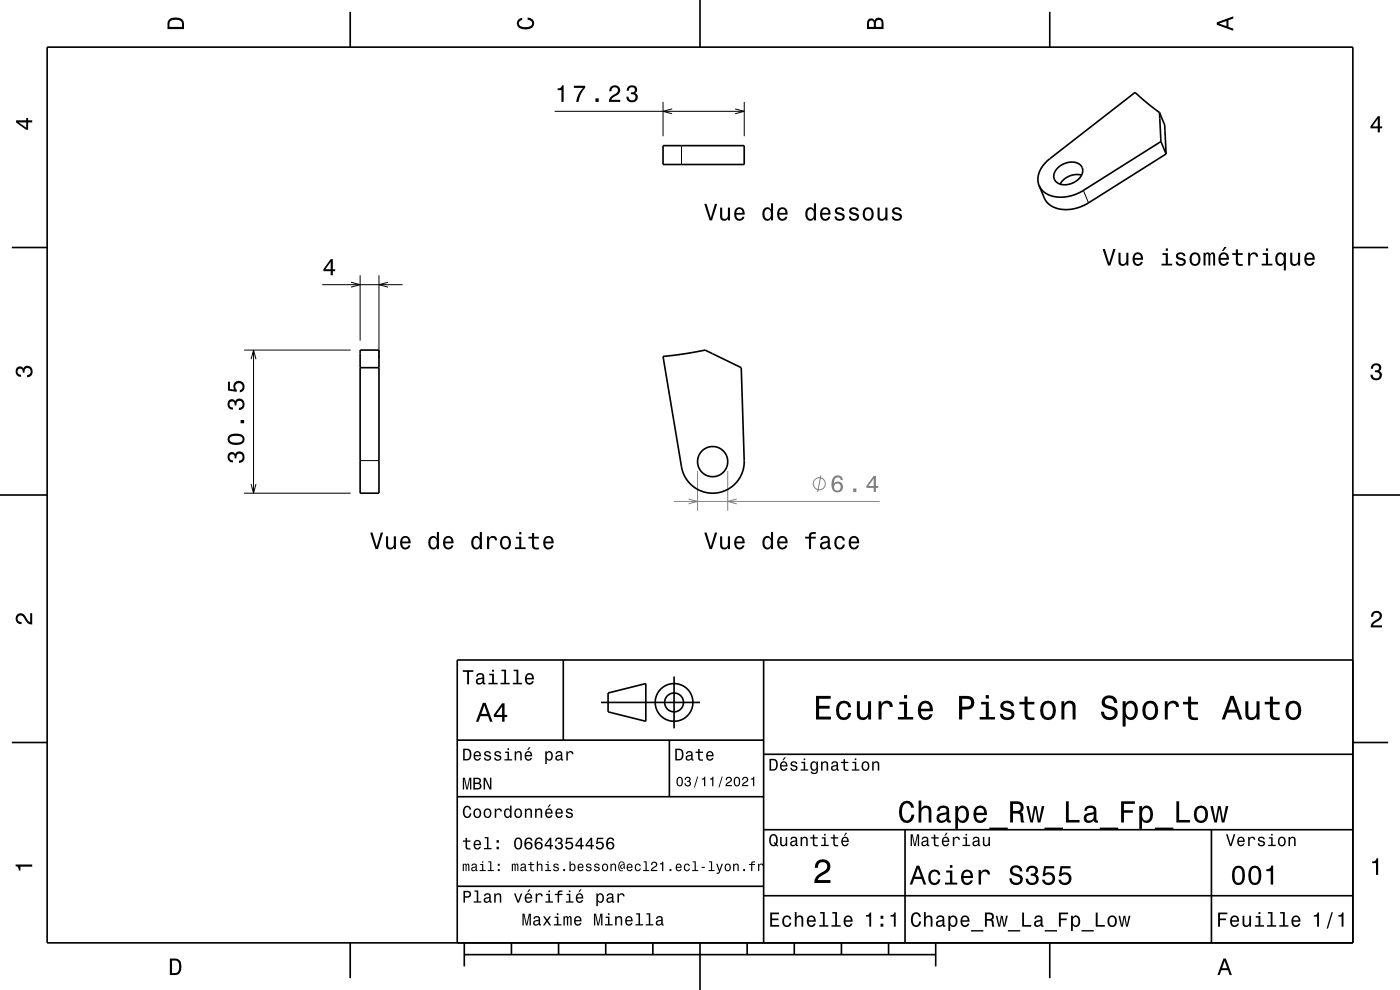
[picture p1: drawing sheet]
<svg xmlns="http://www.w3.org/2000/svg" width="297mm" height="210mm" viewBox="0 0 297 210" stroke-linecap="round" stroke-linejoin="round" font-family="sans-serif">
<path d="M148 99.9v8.5M154.4 99.9v8.5" fill="none" stroke="#808080" stroke-width=".21"/>
<path d="M140.7 21.6v7.3M144.6 30.9v4M157.9 21.6v7.3M76.4 58.4v13.9M80.4 58.4v17.6M229.8 40.4l1.1 2.6M51.8 74.3h22.6M76.4 97.7h4M51.8 104.6h22.6" fill="none" stroke="#000" stroke-width=".21"/>
<g fill="none" stroke="#000" stroke-width=".35">
<path d="M10 10h277v190h-277zM74.3 2.5v7.5M148.5 0v10M222.7 2.5v7.5M140.7 30.9h17.2v4h-17.2zM224.4 35.6a3.7 3.7 0 0 1 4.9-.5 2.27 2.27 0 0 1-1 3.3 3.3 3.3 0 0 1-4.6-.2l-.1-.6v-.7zM229.5 37.2a4.1 4.1 0 0 0-4.6 1.9M246 23.9l-2.7-2.1-2.5-2.2-18.1 14.1a5.1 5.1 0 0 0-2.3 5.7M246 23.9l.3 6.1M246 23.9l1.1 2.6 .3 6.2M246.3 30l-16.5 10.4a7.5 7.5 0 0 1-8.4 .3l-1-1.3M246.3 30l1.1 2.7"/>
<path d="M247.4 32.7l-16.5 10.3a7.5 7.5 0 0 1-8.4 .3l-.9-1.1-1.2-2.8M2.5 52.5h7.5M287 52.5h7.5M76.4 74.3h4v30.3h-4zM76.4 78h4M140.7 75.6l4.7-.6 4.2-.7 7.7 3.7 .6 19.7a6.7 6.7 0 0 1-6.1 6.9 6.7 6.7 0 0 1-7.2-5.6zM0 105h10M287 105h10M119.5 140v17M162 140v60M287 140h-190v60M2.5 157.5h7.5"/>
<path d="M97 157h65M127.5 149h21M129 147l8-2v8l-8-2zM142 157v12M143 143.5v11M287 157.5h7.5M97 169h65M162 176h125M162 160h125M192 176v24M257 176v24M97 188h65"/>
<path d="M162 190h125M74.3 200v7.5M98.5 202.5h100M98.5 200v5M108.5 200v2.5M118.5 200v2.5M128.5 200v2.5M138.5 200v2.5M148.5 200v10M158.5 200v2.5M168.5 200v2.5M178.5 200v2.5"/>
<path d="M188.5 200v2.5M198.5 200v5M222.7 200v7.5"/>
<circle cx="151.2" cy="97.9" r="3.2"/>
<circle cx="143" cy="149" r="2"/>
<circle cx="143" cy="149" r="4"/>
</g>
<g fill="#000">
<path d="M36 4a2.18 2.18 0 0 0-.5 2.2h3.5v-1.2a1.43 1.43 0 0 0-1.7-1.3zM36.3 4.4a2.15 2.15 0 0 1 2.2 .3l.1 1h-2.6v-1z" fill-rule="evenodd"/>
<path d="M109.9 4.2l.9-.4v.4a.7 .7 0 0 0-.7 .5 .7 .7 0 0 0 .3 .8 1.7 1.7 0 0 0 2.5-.5 .9 .9 0 0 0-1-.8v-.5a1.24 1.24 0 0 1 1.4 1.1 1.24 1.24 0 0 1-1 1.4 2.22 2.22 0 0 1-2.5-.7l-.2-.5z" fill-rule="evenodd"/>
<path d="M184.2 4.2l-.3 .7v1.3h3.5v-1.3a.98 .98 0 0 0-.7-1.1 .98 .98 0 0 0-1.2 .6 .84 .84 0 0 0-1.3-.2zM184.5 4.5a.54 .54 0 0 1 .6-.1 .54 .54 0 0 1 .3 .6v.7h-1zM185.9 4.4a.62 .62 0 0 1 .8-.1 .62 .62 0 0 1 .3 .6v.8h-1.2z" fill-rule="evenodd"/>
<path d="M258.1 4.7v.6l3.5 1.2v-.4l-1-.4v-1.4l1-.4v-.4zM258.6 5l1.6-.5v1z" fill-rule="evenodd"/>
<path d="M3.4 25.5v.5l2.1 1.5h.5v-1.5h.8v-.5h-.8v-.5h-.4v.5zM4 26h1.6v1.1z" fill-rule="evenodd"/>
<path d="M292.3 24.7l-1.6 2.1v.4h1.6v.9h.4v-.9h.5v-.4h-.5v-2.1zM292.3 25.2v1.6h-1.1z" fill-rule="evenodd"/>
<path d="M291.1 77.4a1.08 1.08 0 0 1 1.4-.2 1.08 1.08 0 0 1 .4 1.2l-.3 .3a1.06 1.06 0 0 1 .5 1.3 1.06 1.06 0 0 1-1.2 .7 1.1 1.1 0 0 1-1.2-1.2h.5a.71 .71 0 0 0 1 .8 .71 .71 0 0 0 .1-1.3h-.6v-.4a.61 .61 0 0 0 .8-.3 .61 .61 0 0 0-.2-.8 .61 .61 0 0 0-.9 .2l-.1 .5h-.5z" fill-rule="evenodd"/>
<path d="M3.6 78a.86 .86 0 0 1 1.4 .2 1.06 1.06 0 0 1 1.2-.6 1.06 1.06 0 0 1 .7 1.2 1.1 1.1 0 0 1-1.2 1.2v-.4a.71 .71 0 0 0 .8-1 .71 .71 0 0 0-1.3-.1v.6h-.4a.61 .61 0 0 0-.3-.8 .61 .61 0 0 0-.8 .2 .61 .61 0 0 0 .2 .8l.6 .2v.4a1.15 1.15 0 0 1-1.2-.6 1.15 1.15 0 0 1 .3-1.3z" fill-rule="evenodd"/>
<path d="M149.4 113l1.1 3.5h.5l1.1-3.5h-.4l-.9 3-.9-3zM152.8 113.8v1.7a.89 .89 0 0 0 .6 1 .89 .89 0 0 0 1-.4v.4h.5v-2.7h-.5v1.5a.65 .65 0 0 1-.4 .8 .65 .65 0 0 1-.8-.3v-2zM156 114.1a1.54 1.54 0 0 0 .8 2.5 1.07 1.07 0 0 0 1.1-.9h-.4l-.2 .3-.4 .2a.76 .76 0 0 1-.7-1h1.8a1.17 1.17 0 0 0-.5-1.3 1.17 1.17 0 0 0-1.5 .2zM156.4 114.3a.66 .66 0 0 1 .8-.2 .66 .66 0 0 1 .3 .8h-1.3zM162 114.1a1.58 1.58 0 0 0 .8 2.5l.4-.2 .4-.3v.4h.4v-3.6h-.4v1.3a.9 .9 0 0 0-1.6-.1zM162.4 114.3a.62 .62 0 0 1 .6-.2 .62 .62 0 0 1 .5 .6 1.12 1.12 0 0 1-.6 1.5 1.19 1.19 0 0 1-.5-1.9zM165.2 114.1a1.54 1.54 0 0 0 .8 2.5 1.07 1.07 0 0 0 1-.9h-.4l-.2 .3-.4 .2a.76 .76 0 0 1-.7-1h1.8a1.16 1.16 0 0 0-.5-1.3 1.16 1.16 0 0 0-1.4 .2zM165.5 114.3a.66 .66 0 0 1 .8-.2 .66 .66 0 0 1 .3 .8h-1.3zM170.8 113.9v.3h.8v2.3h.5v-2.3h1v-.3h-1v-.4l.3-.2h.7v-.4a1.04 1.04 0 0 0-1.5 .7v.3zM174.3 113.9l-.2 .7h.4a.55 .55 0 0 1 .6-.6 .55 .55 0 0 1 .4 .8h-.2a1 1 0 0 0-1 .3 1 1 0 0 0-.3 1 .93 .93 0 0 0 1.6 0l.1 .3 .6 .1v-.4h-.2l-.1-1.6a1.02 1.02 0 0 0-1.7-.6zM174.5 115.4l1.1-.3a.77 .77 0 0 1-.2 .9 .77 .77 0 0 1-.9 .1l-.1-.4zM177.3 114.1a1.53 1.53 0 0 0 .8 2.5 1.06 1.06 0 0 0 1.1-1.1h-.4a.67 .67 0 0 1-.6 .7 .67 .67 0 0 1-.7-.6 1.11 1.11 0 0 1 .6-1.5 .59 .59 0 0 1 .7 .6h.4a1.09 1.09 0 0 0-.7-1 1.09 1.09 0 0 0-1.2 .4zM180.3 114.1a1.54 1.54 0 0 0 .8 2.5 1.07 1.07 0 0 0 1.1-.9h-.4l-.2 .3-.4 .2a.76 .76 0 0 1-.7-1h1.8a1.16 1.16 0 0 0-.5-1.3 1.16 1.16 0 0 0-1.5 .2zM180.7 114.3a.66 .66 0 0 1 .8-.2 .66 .66 0 0 1 .3 .8h-1.3z" fill-rule="evenodd"/>
<path d="M3.6 130.4a1.22 1.22 0 0 1 2 .7l.4 .6 .4 .3v-1.9h.4v2.4a1.8 1.8 0 0 1-1.7-1.4 .71 .71 0 0 0-.9-.5 .71 .71 0 0 0-.5 .8 .71 .71 0 0 0 .9 .5v.5a1.18 1.18 0 0 1-1.2-.7 1.18 1.18 0 0 1 .2-1.3z" fill-rule="evenodd"/>
<path d="M291.2 129.9a1.18 1.18 0 0 1 1.9 .3 1.18 1.18 0 0 1-1 1.7l-.5 .3-.3 .5h1.9v.4h-2.4a1.8 1.8 0 0 1 1.4-1.8 .71 .71 0 0 0 .5-.8 .71 .71 0 0 0-.9-.5 .71 .71 0 0 0-.5 .8h-.4z" fill-rule="evenodd"/>
<path d="M98.2 158.8v2.5h.9a1.37 1.37 0 0 0 .7-2.2 1.56 1.56 0 0 0-1.6-.3zM98.6 159.1a.98 .98 0 0 1 1.1 .7 .98 .98 0 0 1-.6 1.2h-.5zM100.7 159.6a1.04 1.04 0 0 0-.2 1.2 1.04 1.04 0 0 0 1 .5l.5-.5h-.3l-.4 .3a.54 .54 0 0 1-.5-.7h1.3a.83 .83 0 0 0-.4-.9 .83 .83 0 0 0-1 .1zM100.9 159.7l.2-.1a.47 .47 0 0 1 .5 .1 .47 .47 0 0 1 .1 .5h-.9zM102.9 159.5l-.2 .1a.69 .69 0 0 0 .9 .9l.2 .1a.43 .43 0 0 1-.4 .5 .43 .43 0 0 1-.4-.4h-.3a.74 .74 0 0 0 .9 .7 .74 .74 0 0 0 .5-1l-1-.4a.38 .38 0 0 1 .3-.5 .38 .38 0 0 1 .4 .4h.3a.78 .78 0 0 0-1.2-.4zM105.1 159.5l-.2 .1a.69 .69 0 0 0 .9 .9l.2 .1a.43 .43 0 0 1-.4 .5 .43 .43 0 0 1-.5-.4h-.3a.74 .74 0 0 0 .9 .7 .74 .74 0 0 0 .5-1l-.9-.4a.38 .38 0 0 1 .3-.5 .38 .38 0 0 1 .4 .4h.3a.77 .77 0 0 0-1.2-.4zM107.2 159.4v.3h.5v1.3h-.7v.3h1.6v-.3h-.6v-1.6zM107.7 158.7v.4h.3v-.4zM109.2 159.4v1.9h.3v-1.1a.45 .45 0 0 1 .4-.6 .45 .45 0 0 1 .5 .5v1.2h.3v-1.3a.63 .63 0 0 0-.5-.7 .63 .63 0 0 0-.7 .4v-.3zM112.2 158.5l-.4 .6h.3l.5-.6zM111.5 159.6a1.04 1.04 0 0 0-.2 1.2 1.04 1.04 0 0 0 1.1 .5l.5-.5h-.3l-.5 .3a.54 .54 0 0 1-.5-.7h1.3a.83 .83 0 0 0-.4-.9 .83 .83 0 0 0-1 .1zM111.8 159.7l.1-.1a.48 .48 0 0 1 .5 .1 .48 .48 0 0 1 .2 .5h-1zM115.7 159.4v2.7h.3v-1.1a.66 .66 0 0 0 .7 .4 .66 .66 0 0 0 .5-.6 .91 .91 0 0 0 0-1.1 .91 .91 0 0 0-1-.3l-.2 .3v-.3zM116.1 159.8a.45 .45 0 0 1 .5-.2 .45 .45 0 0 1 .3 .4 .65 .65 0 0 1 .1 .8 .65 .65 0 0 1-.7 .2 .98 .98 0 0 1-.2-1.2zM118.1 159.5l-.2 .4h.3a.39 .39 0 0 1 .4-.3 .39 .39 0 0 1 .3 .5h-.1a.65 .65 0 0 0-1 .4 .65 .65 0 0 0 .6 .9l.6-.3 .1 .2h.4v-.2l-.2-.1v-1.1a.72 .72 0 0 0-.5-.6 .72 .72 0 0 0-.7 .2zM118.2 160.6l.8-.3a.55 .55 0 0 1-.2 .7 .55 .55 0 0 1-.6 0zM120.1 159.4v1.9h.4v-1.1a.47 .47 0 0 1 .2-.6 .47 .47 0 0 1 .6 .2v.2h.4a.64 .64 0 0 0-.5-.7 .64 .64 0 0 0-.8 .4v-.3z" fill-rule="evenodd"/>
<path d="M98.2 142.2v.3h.9v2.7h.4v-2.7h.9v-.3zM101.3 143l-.3 .5h.4a.47 .47 0 0 1 .5-.4 .47 .47 0 0 1 .4 .6l-.2 .1a.84 .84 0 0 0-1 .2 .84 .84 0 0 0 0 1.1 .9 .9 0 0 0 1.3-.2l.1 .2 .5 .1v-.3l-.3-.1v-1.3a.87 .87 0 0 0-1.4-.5zM101.4 144.3l.9-.3a.66 .66 0 0 1-.1 .7 .66 .66 0 0 1-.8 .1zM103.8 142.9v.3h.6v1.6h-.8v.4h2v-.4h-.8v-1.9zM104.4 142.1v.4h.4v-.4zM106.4 142.1v.3h.6v2.4h-.8v.4h1.9v-.4h-.7v-2.7zM109 142.1v.3h.6v2.4h-.8v.4h1.9v-.4h-.7v-2.7zM111.6 143.1a1.32 1.32 0 0 0 .7 2.1 .9 .9 0 0 0 .9-.7h-.3l-.2 .3-.4 .1a.65 .65 0 0 1-.6-.8h1.6a1 1 0 0 0-.4-1.2 1 1 0 0 0-1.3 .2zM111.9 143.3a.57 .57 0 0 1 .7-.1 .57 .57 0 0 1 .3 .6h-1.2z" fill-rule="evenodd"/>
<path d="M102.4 149.1l-1.4 4h.5l.4-1.2h1.6l.4 1.2h.6l-1.5-4zM102.7 149.7l.7 1.7h-1.3zM106.5 149.2l-1.7 2.4v.5h1.7v1h.5v-1h.6v-.5h-.6v-2.4zM106.5 149.9v1.7h-1.3z" fill-rule="evenodd"/>
<path d="M143.2 158.8v2.5h.9a1.37 1.37 0 0 0 .7-2.2 1.56 1.56 0 0 0-1.6-.3zM143.6 159.1a.98 .98 0 0 1 1.1 .7 .98 .98 0 0 1-.6 1.2h-.5zM145.7 159.5l-.2 .4h.3a.39 .39 0 0 1 .5-.3 .39 .39 0 0 1 .3 .5h-.2a.65 .65 0 0 0-.9 .4 .65 .65 0 0 0 .5 .9l.7-.3v.2h.4v-.2l-.1-.1-.1-1.1a.73 .73 0 0 0-.4-.6 .73 .73 0 0 0-.8 .2zM145.8 160.6l.8-.3a.55 .55 0 0 1-.1 .7 .55 .55 0 0 1-.7 0zM148.1 158.9v.5h-.5v.3h.5v1.3a.75 .75 0 0 0 1 .4v-.3a.48 .48 0 0 1-.7-.3v-1.1h.7v-.3h-.7v-.5zM150 159.6a1.04 1.04 0 0 0-.2 1.2 1.04 1.04 0 0 0 1.1 .5l.5-.5h-.4l-.4 .3a.54 .54 0 0 1-.5-.7h1.3a.83 .83 0 0 0-.4-.9 .83 .83 0 0 0-1 .1zM150.3 159.7l.1-.1a.48 .48 0 0 1 .5 .1 .48 .48 0 0 1 .2 .5h-1z" fill-rule="evenodd"/>
<path d="M173.1 147.6v5h3.2v-.6h-2.5v-1.7h2.2v-.6h-2.2v-1.5h2.4v-.6zM177.8 149.2a2.59 2.59 0 0 0 .5 3.4 1.58 1.58 0 0 0 2.3-1.4h-.6a.95 .95 0 0 1-.9 1 .95 .95 0 0 1-1-.9 1.59 1.59 0 0 1 .9-2.1 .85 .85 0 0 1 .9 .8h.7a1.56 1.56 0 0 0-1.1-1.3 1.56 1.56 0 0 0-1.7 .5zM181.8 148.8v2.5a1.27 1.27 0 0 0 .9 1.4 1.27 1.27 0 0 0 1.5-.7v.6h.6v-3.8h-.6v2.2a.92 .92 0 0 1-.6 1.1 .92 .92 0 0 1-1.2-.4v-2.9zM186.4 148.8v3.8h.6v-2.2a.95 .95 0 0 1 .5-1.1 .95 .95 0 0 1 1.2 .3l.1 .4h.6a1.28 1.28 0 0 0-1-1.4 1.28 1.28 0 0 0-1.4 .8v-.6zM190.8 148.9v.5h1v2.7h-1.3v.5h3.2v-.5h-1.3v-3.2zM191.8 147.4v.8h.6v-.8zM195.1 149.2a2.62 2.62 0 0 0 .5 3.4 1.57 1.57 0 0 0 2.2-1.1h-.6l-.3 .5-.5 .2a1.08 1.08 0 0 1-1-1.3h2.5a1.66 1.66 0 0 0-.7-2 1.66 1.66 0 0 0-2.1 .3zM195.6 149.5a.94 .94 0 0 1 1.2-.2 .94 .94 0 0 1 .5 1h-1.9zM203.5 147.6v5h.6v-2.1h.8a1.47 1.47 0 0 0 1.8-1.2 1.47 1.47 0 0 0-1.5-1.7zM204.1 148.2a1.6 1.6 0 0 1 1.8 .5 .86 .86 0 0 1 0 .9 .86 .86 0 0 1-.9 .3h-.9zM208.1 148.9v.5h1v2.7h-1.3v.5h3.3v-.5h-1.3v-3.2zM209.1 147.4v.8h.7v-.8zM212.6 148.9a1.08 1.08 0 0 0-.3 1.2 1.08 1.08 0 0 0 1 .7l1.1 .4a.57 .57 0 0 1 .2 .6 .57 .57 0 0 1-.5 .4 .96 .96 0 0 1-1.4-.8h-.6a1.6 1.6 0 0 0 1.3 1.4 1.6 1.6 0 0 0 1.7-.8 1.13 1.13 0 0 0-1-1.6l-1.1-.3-.2-.4a.87 .87 0 0 1 .9-.5 .87 .87 0 0 1 .8 .6h.6a1.41 1.41 0 0 0-2.1-1.1zM217.4 147.8v1.1h-1.1v.5h1.1v2.6l.2 .4 .4 .3h1.4v-.5a.97 .97 0 0 1-1.4-.5v-2.3h1.4v-.5h-1.4v-1.1zM221.1 149.2a2.56 2.56 0 0 0 .5 3.4 1.72 1.72 0 0 0 1.8-.2 1.72 1.72 0 0 0 .6-1.7 1.7 1.7 0 0 0-.9-1.9 1.7 1.7 0 0 0-2 .4zM221.6 149.6a.96 .96 0 0 1 1-.4 .96 .96 0 0 1 .7 .8 1.59 1.59 0 0 1-1 2.2 1.19 1.19 0 0 1-1-1.5zM225.2 148.8v3.8h.6v-2.2a.97 .97 0 0 1 .5-1.1 .97 .97 0 0 1 1.1 .2l.1 .7v2.4h.7v-2.5a1.27 1.27 0 0 0-.9-1.4 1.27 1.27 0 0 0-1.5 .6v-.5zM234.1 147.9a1.38 1.38 0 0 0-.3 1.5 1.38 1.38 0 0 0 1.3 .9 1.25 1.25 0 0 1 1.4 .9 1.15 1.15 0 0 1-1.3 .9 1.15 1.15 0 0 1-1-1.1h-.7a1.8 1.8 0 0 0 1.7 1.8 1.8 1.8 0 0 0 1.9-1.6 1.46 1.46 0 0 0-1.5-1.4l-.6-.2a.83 .83 0 0 1-.5-1.1 .83 .83 0 0 1 1.2-.3l.5 .5 .1 .4h.7a1.67 1.67 0 0 0-1-1.6 1.67 1.67 0 0 0-1.9 .4zM238.2 148.8v5.3h.6v-2.1a1.32 1.32 0 0 0 1.4 .7 1.32 1.32 0 0 0 1.1-1.1 2.43 2.43 0 0 0-.8-2.8 1.21 1.21 0 0 0-1.7 .5v-.5zM239.1 149.6a.9 .9 0 0 1 .9-.4 .9 .9 0 0 1 .7 .8 1.61 1.61 0 0 1-.9 2.2 1.18 1.18 0 0 1-1-1.5zM242.8 149.2a2.56 2.56 0 0 0 .5 3.4 1.72 1.72 0 0 0 1.8-.2 1.72 1.72 0 0 0 .6-1.7 1.7 1.7 0 0 0-.9-1.9 1.7 1.7 0 0 0-2 .4zM243.3 149.6a.96 .96 0 0 1 1-.4 .96 .96 0 0 1 .7 .8 1.59 1.59 0 0 1-1 2.2 1.19 1.19 0 0 1-1-1.5zM247.1 148.8v3.8h.6v-2.2a.95 .95 0 0 1 .5-1.1 .95 .95 0 0 1 1.2 .3l.1 .4h.6a1.28 1.28 0 0 0-1-1.4 1.28 1.28 0 0 0-1.4 .8v-.6zM252 147.8v1.1h-1v.5h1l.1 2.6 .2 .4 .4 .3h1.4v-.5a.97 .97 0 0 1-1.4-.5v-2.3h1.4v-.5h-1.4v-1.1zM261 147.6l-1.8 5h.6l.6-1.4h2l.5 1.4h.7l-1.9-5zM261.4 148.3l.7 2.2h-1.5zM264.2 148.8v2.5a1.27 1.27 0 0 0 .9 1.4 1.27 1.27 0 0 0 1.5-.7v.6h.6v-3.8h-.6v2.2a.92 .92 0 0 1-.6 1.1 .92 .92 0 0 1-1.1-.4l-.1-2.9zM269.4 147.8v1.1h-1.1v.5h1.1v2.6l.2 .4 .4 .3 .7 .1 .8-.1v-.5a.97 .97 0 0 1-1.4-.5l-.1-2.3h1.5v-.5h-1.5v-1.1zM273.1 149.2a2.56 2.56 0 0 0 .6 3.4 1.72 1.72 0 0 0 1.8-.2 1.72 1.72 0 0 0 .6-1.7 1.7 1.7 0 0 0-.9-1.9 1.7 1.7 0 0 0-2.1 .4zM273.6 149.6a.96 .96 0 0 1 1-.4 .96 .96 0 0 1 .7 .8 1.59 1.59 0 0 1-.9 2.2 1.19 1.19 0 0 1-1.1-1.5z" fill-rule="evenodd"/>
<path d="M98.2 165v2.5h.3v-2.3l.4 2.3h.3l.5-2.3v2.3h.3v-2.5h-.5l-.4 2.2-.5-2.2zM100.4 165v2.5h1a.7 .7 0 0 0 .7-.6 .7 .7 0 0 0-.4-.8 .61 .61 0 0 0 .3-.7 .61 .61 0 0 0-.7-.4zM100.8 165.3h.5a.38 .38 0 0 1 .4 .4 .38 .38 0 0 1-.5 .3h-.4zM100.8 166.3h.5a.44 .44 0 0 1 .5 .4 .44 .44 0 0 1-.5 .5h-.5zM102.6 165v2.5h.3v-2.1l1 2.1h.3v-2.5h-.3v2l-.9-2z" fill-rule="evenodd"/>
<path d="M98.8 177.7v.6h-.6v.3h.6v1.2a.75 .75 0 0 0 1 .4v-.3a.49 .49 0 0 1-.7-.2v-1.1h.7v-.3h-.7v-.6zM100.7 178.4a1.04 1.04 0 0 0-.2 1.2 1.04 1.04 0 0 0 1 .6l.5-.6h-.3l-.4 .3a.54 .54 0 0 1-.5-.6h1.3a.83 .83 0 0 0-.4-1 .83 .83 0 0 0-1 .1zM100.9 178.6l.2-.1a.47 .47 0 0 1 .5 0 .47 .47 0 0 1 .1 .5h-.9zM102.8 177.6v.2h.5v2.1h-.6v.3h1.6v-.3h-.7v-2.3zM105.3 179.6v.6h.5v-.6zM105.3 178.2v.6h.5v-.6zM109.3 178a1.44 1.44 0 0 0 .6 2.2 1.45 1.45 0 0 0 .7-2.2 .79 .79 0 0 0-1.3 0zM109.7 178h.5a1.69 1.69 0 0 1 0 1.9h-.5a1.69 1.69 0 0 1 0-1.9zM111.6 177.8a1.72 1.72 0 0 0 .1 2.3 .83 .83 0 0 0 1.1-.2 .83 .83 0 0 0-.1-1.1 .83 .83 0 0 0-1.1 0 .74 .74 0 0 1 .6-.9l.3 .1 .1 .3h.4a.8 .8 0 0 0-.6-.6 .8 .8 0 0 0-.8 .1zM111.6 179.4a.53 .53 0 0 1 1 0 .53 .53 0 0 1-1 0zM113.8 177.8a1.72 1.72 0 0 0 .1 2.3 .83 .83 0 0 0 1.1-.2 .83 .83 0 0 0-.1-1.1 .83 .83 0 0 0-1.1 0 .74 .74 0 0 1 .5-.9l.4 .1 .1 .3h.3a.8 .8 0 0 0-.5-.6 .8 .8 0 0 0-.8 .1zM113.7 179.4a.55 .55 0 0 1 1.1 0 .55 .55 0 0 1-1.1 0zM116.6 177.7l-1.1 1.5v.3h1.1v.7h.4v-.7h.3v-.3h-.3v-1.5zM116.6 178.1v1.1h-.8zM118 177.8l-.2 .7h.3a.44 .44 0 0 1 .2-.6 .44 .44 0 0 1 .6 .2 .44 .44 0 0 1-.2 .6h-.3v.3a.52 .52 0 0 1 .7 .3 .52 .52 0 0 1-.4 .7 .52 .52 0 0 1-.6-.4l-.1-.2h-.3a.84 .84 0 0 0 1.1 .8 .84 .84 0 0 0 .4-1.3l-.2-.1a.72 .72 0 0 0 .1-1.1 .72 .72 0 0 0-1.1 .1zM120.1 177.7l-.2 1.3h.3a.57 .57 0 0 1 .9-.1 .57 .57 0 0 1 0 .9 .57 .57 0 0 1-.9-.3h-.3a.86 .86 0 0 0 1.1 .8 .86 .86 0 0 0 .5-1.2 .86 .86 0 0 0-1.2-.4l.1-.7h1.1v-.3zM123.1 177.7l-1.1 1.5v.3h1.1v.7h.4v-.7h.3v-.3h-.3v-1.5zM123.1 178.1v1.1h-.8zM125.3 177.7l-1.1 1.5v.3h1.1v.7h.3v-.7h.4v-.3h-.4v-1.5zM125.3 178.1v1.1h-.8zM126.7 177.7l-.2 1.3h.2a.57 .57 0 0 1 .9-.1 .57 .57 0 0 1 0 .9 .57 .57 0 0 1-.9-.3h-.3a.86 .86 0 0 0 1.1 .8 .86 .86 0 0 0 .5-1.2 .86 .86 0 0 0-1.2-.4l.1-.7h1.1v-.3zM129 177.8a1.72 1.72 0 0 0 .1 2.3 .83 .83 0 0 0 1.1-.2 .83 .83 0 0 0-.2-1.1 .83 .83 0 0 0-1.1 0 .74 .74 0 0 1 .6-.9l.3 .1 .2 .3h.3a.8 .8 0 0 0-.5-.6 .8 .8 0 0 0-.8 .1zM128.9 179.4a.55 .55 0 0 1 1.1 0 .55 .55 0 0 1-1.1 0z" fill-rule="evenodd"/>
<path d="M98.4 171.2a1.45 1.45 0 0 0 .7 2.3 .94 .94 0 0 0 .9-1h-.3a.59 .59 0 0 1-.8 .7 1.31 1.31 0 0 1 .2-2l.3 .1 .2 .4h.4a.85 .85 0 0 0-.6-.8 .85 .85 0 0 0-1 .3zM100.6 171.7a1.04 1.04 0 0 0-.1 1.3 1.04 1.04 0 0 0 1.1 .5 1.04 1.04 0 0 0 .5-1.3 1.04 1.04 0 0 0-1.2-.7zM100.9 171.9a.48 .48 0 0 1 .5-.1 .48 .48 0 0 1 .3 .4 .66 .66 0 0 1 0 .7 .66 .66 0 0 1-.7 .3 .98 .98 0 0 1-.1-1.3zM102.8 171.7a1.04 1.04 0 0 0-.2 1.3 1.04 1.04 0 0 0 1.2 .5 1.04 1.04 0 0 0 .5-1.3 1.04 1.04 0 0 0-1.2-.7zM103 171.9a.48 .48 0 0 1 .5-.1 .48 .48 0 0 1 .4 .4 .66 .66 0 0 1 0 .7 .66 .66 0 0 1-.7 .3 .97 .97 0 0 1-.2-1.3zM105 171.5v2h.3v-1.1a.47 .47 0 0 1 .2-.6 .47 .47 0 0 1 .6 .2l.1 .1h.3a.64 .64 0 0 0-.5-.6 .64 .64 0 0 0-.7 .4v-.4zM107.1 171.7a1.06 1.06 0 0 0-.2 1.2 1.06 1.06 0 0 0 .9 .6l.4-.3v.3h.3v-2.6h-.3v.9a.63 .63 0 0 0-1.1-.1zM107.4 171.9a.44 .44 0 0 1 .4-.1 .44 .44 0 0 1 .4 .4 .65 .65 0 0 1 0 .7 .65 .65 0 0 1-.7 .3l-.2-.4zM109.3 171.7a1.04 1.04 0 0 0-.1 1.3 1.04 1.04 0 0 0 1.1 .5 1.04 1.04 0 0 0 .5-1.3 1.04 1.04 0 0 0-1.2-.7zM109.5 171.9a.48 .48 0 0 1 .6-.1 .48 .48 0 0 1 .3 .4 .66 .66 0 0 1 0 .7 .66 .66 0 0 1-.7 .3 .98 .98 0 0 1-.2-1.3zM111.4 171.5v2h.3v-1.1a.45 .45 0 0 1 .3-.7 .45 .45 0 0 1 .5 .6v1.2h.4v-1.3a.63 .63 0 0 0-.5-.7 .63 .63 0 0 0-.7 .3v-.3zM113.5 171.5v2h.3v-1.1a.45 .45 0 0 1 .3-.6 .45 .45 0 0 1 .6 .2v1.5h.3v-1.3a.63 .63 0 0 0-.4-.7 .63 .63 0 0 0-.8 .3v-.3zM116.5 170.7l-.3 .6h.2l.5-.6zM115.9 171.7a1.04 1.04 0 0 0-.2 1.2 1.04 1.04 0 0 0 1 .6l.5-.6h-.3l-.4 .4a.54 .54 0 0 1-.5-.7h1.2a.83 .83 0 0 0-.3-1 .83 .83 0 0 0-1 .1zM116.1 171.9l.2-.1a.47 .47 0 0 1 .4 .1 .47 .47 0 0 1 .2 .4h-.9zM118 171.7a1.04 1.04 0 0 0-.2 1.2 1.04 1.04 0 0 0 1.1 .6l.5-.6h-.3l-.5 .4a.53 .53 0 0 1-.5-.7h1.3a.83 .83 0 0 0-.3-1 .83 .83 0 0 0-1.1 .1zM118.3 171.9l.1-.1a.47 .47 0 0 1 .5 .1 .47 .47 0 0 1 .2 .4h-1zM120.2 171.6l-.1 .2a.69 .69 0 0 0 .8 .9l.3 .1a.43 .43 0 0 1-.4 .5 .43 .43 0 0 1-.5-.4h-.3a.74 .74 0 0 0 .9 .7 .74 .74 0 0 0 .5-1.1l-1-.3a.38 .38 0 0 1 .3-.5 .38 .38 0 0 1 .5 .3h.3a.77 .77 0 0 0-1.3-.4z" fill-rule="evenodd"/>
<path d="M143.7 165a1.16 1.16 0 0 0 .5 1.8 1.16 1.16 0 0 0 .5-1.8 .63 .63 0 0 0-1 0zM144 165.1l.2-.1a.98 .98 0 0 1 0 1.6l-.2-.1-.2-.3v-.7zM145.4 164.9l-.2 .5h.3a.35 .35 0 0 1 .2-.4 .35 .35 0 0 1 .4 .1 .35 .35 0 0 1-.1 .5h-.2v.2a.42 .42 0 0 1 .5 .4 .42 .42 0 0 1-.4 .5 .42 .42 0 0 1-.4-.6h-.3a.66 .66 0 0 0 .9 .7 .66 .66 0 0 0 .2-1.1 .58 .58 0 0 0 0-.9 .58 .58 0 0 0-.9 .1zM147.9 164.7l-.7 2.3h.2l.7-2.3zM148.9 165.1v.3h.4v1.4h.3v-2zM150.6 165.1v.3h.5v1.4h.2v-2zM153.1 164.7l-.7 2.3h.2l.7-2.3zM154.1 164.9l-.2 .6h.3a.4 .4 0 0 1 .3-.5 .4 .4 0 0 1 .5 .3 .4 .4 0 0 1-.3 .5l-.2 .1a.93 .93 0 0 0-.6 .9h1.4v-.3h-1.1l.5-.4a.67 .67 0 0 0 .5-1 .67 .67 0 0 0-1.1-.2zM155.8 165a1.15 1.15 0 0 0 .5 1.8 1.16 1.16 0 0 0 .5-1.8 .63 .63 0 0 0-1 0zM156.1 165.1l.2-.1a.98 .98 0 0 1 0 1.6l-.2-.1-.2-.3v-.7zM157.6 164.9l-.2 .6h.3a.4 .4 0 0 1 .3-.5 .4 .4 0 0 1 .5 .3 .4 .4 0 0 1-.3 .5l-.2 .1a.94 .94 0 0 0-.6 .9h1.3v-.3h-1l.4-.4a.67 .67 0 0 0 .6-1 .67 .67 0 0 0-1.1-.2zM159.3 165.1v.3h.5v1.4h.2v-2z" fill-rule="evenodd"/>
<path d="M163.2 161v2.5h.9a1.37 1.37 0 0 0 .7-2.2 1.58 1.58 0 0 0-1.6-.3zM163.6 161.3a.98 .98 0 0 1 1.1 .7 .98 .98 0 0 1-.6 1.2h-.5zM166.4 160.7l-.4 .6h.2l.5-.6zM165.7 161.7a1.04 1.04 0 0 0-.2 1.2 1.04 1.04 0 0 0 1 .6l.5-.6h-.3l-.4 .4a.54 .54 0 0 1-.5-.7h1.3a.83 .83 0 0 0-.4-1 .83 .83 0 0 0-1 .1zM165.9 161.9l.2-.1a.48 .48 0 0 1 .5 .1 .48 .48 0 0 1 .1 .4h-.9zM167.9 161.6l-.2 .2a.68 .68 0 0 0 .9 .9l.2 .1a.43 .43 0 0 1-.4 .5 .43 .43 0 0 1-.4-.4h-.3a.74 .74 0 0 0 .9 .7 .74 .74 0 0 0 .5-1.1l-1-.3a.38 .38 0 0 1 .3-.5 .38 .38 0 0 1 .4 .4l.3-.1a.78 .78 0 0 0-1.2-.4zM170 161.6v.3h.5v1.3h-.7v.3h1.7v-.3h-.7v-1.6zM170.5 160.9v.3h.3v-.3zM172.1 161.7a1.06 1.06 0 0 0-.2 1.2 1.06 1.06 0 0 0 .9 .6l.4-.3a.52 .52 0 0 1-.2 .7 .52 .52 0 0 1-.7-.3h-.3a.78 .78 0 0 0 .9 .6 .78 .78 0 0 0 .6-.8v-1.9h-.3v.4l-.2-.3a.64 .64 0 0 0-.9 .1zM172.4 161.9a.45 .45 0 0 1 .4-.1 .45 .45 0 0 1 .4 .4 .65 .65 0 0 1 0 .7 .65 .65 0 0 1-.7 .3l-.2-.4zM174.2 161.5v2h.3v-1.1a.45 .45 0 0 1 .3-.6 .45 .45 0 0 1 .5 .2l.1 1.5h.3v-1.3a.63 .63 0 0 0-.5-.7 .63 .63 0 0 0-.7 .3v-.3zM176.6 161.6l-.2 .5h.3a.39 .39 0 0 1 .4-.4 .39 .39 0 0 1 .3 .6h-.1a.65 .65 0 0 0-1 .4 .65 .65 0 0 0 .6 .8l.6-.3 .1 .2 .4 .1-.2-.4v-1a.73 .73 0 0 0-1.2-.5zM176.7 162.7l.8-.2a.55 .55 0 0 1-.2 .6 .55 .55 0 0 1-.6 .1zM178.9 161v.6h-.5v.3h.5l.1 1.3a.75 .75 0 0 0 1 .3v-.3a.48 .48 0 0 1-.7-.2v-1.1h.7v-.3h-.7v-.6zM180.8 161.6v.3h.5v1.3h-.6v.3h1.6v-.3h-.6v-1.6zM181.3 160.9v.3h.4v-.3zM183 161.7a1.04 1.04 0 0 0-.2 1.3 1.04 1.04 0 0 0 1.2 .5 1.04 1.04 0 0 0 .4-1.3 1.04 1.04 0 0 0-1.2-.7zM183.2 161.9a.48 .48 0 0 1 .5-.1 .48 .48 0 0 1 .4 .4 .66 .66 0 0 1 0 .7 .66 .66 0 0 1-.7 .3 .98 .98 0 0 1-.2-1.3zM185 161.5v2h.3v-1.1a.45 .45 0 0 1 .3-.6 .45 .45 0 0 1 .6 .2v1.5h.3v-1.3a.63 .63 0 0 0-.4-.7 .63 .63 0 0 0-.8 .3v-.3z" fill-rule="evenodd"/>
<path d="M163.4 177.2a1.45 1.45 0 0 0 .7 2.3l.5-.2 .3 .3 .2-.2-.3-.3a1.53 1.53 0 0 0-.5-2.2l-.6 .1zM163.8 177.3l.3-.1a1.21 1.21 0 0 1 .5 1.7l-.3-.3-.2 .2 .3 .3a.45 .45 0 0 1-.7-.1 1.62 1.62 0 0 1 .1-1.7zM165.5 177.5v1.3a.63 .63 0 0 0 .4 .7 .63 .63 0 0 0 .8-.3v.3h.3v-2h-.3v1.2a.46 .46 0 0 1-.3 .5 .46 .46 0 0 1-.6-.2v-1.5zM167.9 177.6l-.2 .5h.3a.39 .39 0 0 1 .5-.4 .39 .39 0 0 1 .2 .6h-.1a.65 .65 0 0 0-.9 .4 .65 .65 0 0 0 .5 .8l.6-.3 .1 .2 .4 .1v-.3h-.2v-1.1a.73 .73 0 0 0-1.2-.5zM168 178.7l.8-.2a.55 .55 0 0 1-.2 .6 .55 .55 0 0 1-.6 .1zM169.8 177.5v2h.4v-1.1a.45 .45 0 0 1 .2-.6 .45 .45 0 0 1 .6 .2v1.5h.3v-1.3a.63 .63 0 0 0-.4-.7 .63 .63 0 0 0-.8 .3v-.3zM172.4 177v.6h-.5v.3h.5l.1 1.3a.75 .75 0 0 0 1 .3v-.3a.49 .49 0 0 1-.7-.2v-1.1h.7v-.3h-.7v-.6zM174.3 177.6v.3h.5v1.3h-.6v.3h1.6v-.3h-.6v-1.6zM174.8 176.9v.3h.4v-.3zM176.8 177v.6h-.6v.3h.6v1.3a.74 .74 0 0 0 1 .3v-.3a.49 .49 0 0 1-.7-.2v-1.1h.7v-.3h-.7v-.6zM179.4 176.7l-.4 .6h.2l.5-.6zM178.7 177.7a1.04 1.04 0 0 0-.2 1.2 1.04 1.04 0 0 0 1 .6l.5-.6h-.3l-.4 .4a.54 .54 0 0 1-.5-.7h1.3a.83 .83 0 0 0-.4-1 .83 .83 0 0 0-1 .1zM178.9 177.9l.2-.1a.48 .48 0 0 1 .5 .1 .48 .48 0 0 1 .1 .4h-.9z" fill-rule="evenodd"/>
<path d="M193.2 177v2.5h.3v-2.3l.4 2.3h.3l.5-2.3v2.3h.3v-2.5h-.5l-.4 2.2-.5-2.2zM195.7 177.6l-.2 .5h.3a.39 .39 0 0 1 .5-.4 .39 .39 0 0 1 .3 .6h-.2a.65 .65 0 0 0-.9 .4 .65 .65 0 0 0 .5 .8l.7-.3v.2l.4 .1v-.3h-.1l-.1-1.1a.73 .73 0 0 0-1.2-.5zM195.8 178.7l.8-.2a.55 .55 0 0 1-.1 .6 .55 .55 0 0 1-.7 .1zM198.1 177v.6h-.5v.3h.5v1.3a.74 .74 0 0 0 1 .3v-.3a.49 .49 0 0 1-.7-.2v-1.1h.7v-.3h-.7v-.6zM200.7 176.7l-.4 .6h.3l.5-.6zM200 177.7a1.04 1.04 0 0 0-.2 1.2 1.04 1.04 0 0 0 1.1 .6l.5-.6h-.4l-.4 .4a.54 .54 0 0 1-.5-.7h1.3a.83 .83 0 0 0-.4-1 .83 .83 0 0 0-1 .1zM200.3 177.9l.1-.1a.48 .48 0 0 1 .5 .1 .48 .48 0 0 1 .2 .4h-1zM202.1 177.5v2h.3v-1.1a.47 .47 0 0 1 .3-.6 .47 .47 0 0 1 .6 .2v.1h.3a.64 .64 0 0 0-.4-.6 .64 .64 0 0 0-.8 .4v-.4zM204.3 177.6v.3h.5v1.3h-.6v.3h1.6v-.3h-.6v-1.6zM204.8 176.9v.3h.4v-.3zM206.6 177.6l-.2 .5h.3a.39 .39 0 0 1 .4-.4 .39 .39 0 0 1 .3 .6h-.1a.65 .65 0 0 0-1 .4 .65 .65 0 0 0 .6 .8l.6-.3 .1 .2 .4 .1v-.3h-.2v-1.1a.72 .72 0 0 0-.5-.6 .72 .72 0 0 0-.7 .1zM206.7 178.7l.8-.2a.55 .55 0 0 1-.2 .6 .55 .55 0 0 1-.6 .1zM208.5 177.5v1.3a.63 .63 0 0 0 .5 .7 .63 .63 0 0 0 .7-.3v.3h.3v-2h-.3v1.2a.46 .46 0 0 1-.3 .5 .46 .46 0 0 1-.6-.2v-1.5z" fill-rule="evenodd"/>
<path d="M191.2 170.5a3.6 3.6 0 0 0 0 3.5 1.59 1.59 0 0 0 1.8 .5 1.59 1.59 0 0 0 1-1.7h-.6a1.06 1.06 0 0 1-1.4 1.1 2.68 2.68 0 0 1-.1-3.4 .92 .92 0 0 1 1.4 .8h.6a1.53 1.53 0 0 0-1.1-1.4 1.53 1.53 0 0 0-1.6 .6zM194.9 169.8v4.7h.6v-2a.82 .82 0 0 1 .5-1 .82 .82 0 0 1 1 .4v2.6h.6v-2.3a1.13 1.13 0 0 0-.8-1.3 1.13 1.13 0 0 0-1.3 .6v-1.7zM199.2 171.2l-.4 .8h.5a.71 .71 0 0 1 .9-.7 .71 .71 0 0 1 .5 1l-.3 .1a1.47 1.47 0 0 0-1.7 1.2 .94 .94 0 0 0 1 1l.6-.2 .6-.4 .1 .4 .7 .1v-.5h-.3v-2.1a1.31 1.31 0 0 0-2.2-.7zM199.4 173.1l1.4-.4a.99 .99 0 0 1-.3 1.1 .99 .99 0 0 1-1.1 .1l-.2-.4zM202.7 171v4.8h.5v-1.9a1.19 1.19 0 0 0 1.3 .7 1.19 1.19 0 0 0 1-1.1 1.94 1.94 0 0 0-1.3-2.6 1.06 1.06 0 0 0-1 .6v-.5zM203.5 171.7a.81 .81 0 0 1 .9-.3 .81 .81 0 0 1 .5 .7 1.45 1.45 0 0 1-.8 2 1.52 1.52 0 0 1-.6-2.4zM206.9 171.4a1.98 1.98 0 0 0 1 3.2 1.36 1.36 0 0 0 1.4-1.1h-.5l-.3 .4-.5 .2a.97 .97 0 0 1-.9-1.2h2.3a1.5 1.5 0 0 0-.7-1.8 1.5 1.5 0 0 0-1.8 .3zM207.3 171.6a.85 .85 0 0 1 1.1-.1 .85 .85 0 0 1 .4 .9h-1.7zM209.9 175.5v.5h3.9v-.5zM214.3 170v4.5h.6v-1.9a1.38 1.38 0 0 1 1.5 .3l.2 1.6h.7l-.4-1.9-.3-.3a1.24 1.24 0 0 0 .5-1.5 1.24 1.24 0 0 0-1.3-.8zM214.9 170.5a1.4 1.4 0 0 1 1.6 .4 .78 .78 0 0 1-.1 .9 .78 .78 0 0 1-.8 .2h-.7zM217.7 171l.9 3.5h.5l.5-3 .6 3h.5l.9-3.5h-.6l-.6 2.9-.5-2.9h-.5l-.6 2.9-.5-2.9zM221.6 175.5v.5h3.9v-.5zM226.1 170v4.5h2.9v-.6h-2.3v-3.9zM230.4 171.2l-.4 .8h.6a.71 .71 0 0 1 .8-.7 .71 .71 0 0 1 .5 1l-.3 .1a1.47 1.47 0 0 0-1.7 1.2 .94 .94 0 0 0 1 1l.6-.2 .6-.4 .1 .4 .7 .1v-.5h-.3v-2.1a1.31 1.31 0 0 0-2.2-.7zM230.6 173.1l1.4-.4a.99 .99 0 0 1-.2 1.1 .99 .99 0 0 1-1.2 .1l-.1-.4zM233.3 175.5v.5h3.9v-.5zM237.8 170v4.5h.6v-2.1h1.9v-.5h-1.9v-1.4h2.4v-.5zM241.7 171v4.8h.6v-1.9a1.19 1.19 0 0 0 1.2 .7 1.19 1.19 0 0 0 1-1.1 1.94 1.94 0 0 0-1.2-2.6 1.06 1.06 0 0 0-1 .6v-.5zM242.5 171.7a.81 .81 0 0 1 .9-.3 .81 .81 0 0 1 .6 .7 1.45 1.45 0 0 1-.8 2 1.52 1.52 0 0 1-.7-2.4zM245 175.5v.5h3.9v-.5zM249.6 170v4.5h2.8v-.6h-2.2v-3.9zM253.7 171.4a1.96 1.96 0 0 0 1.1 3.2 1.95 1.95 0 0 0 1.5-1.6 1.95 1.95 0 0 0-.9-2l-.6-.1-.7 .1zM254.1 171.7a.86 .86 0 0 1 .9-.3 .86 .86 0 0 1 .6 .7 1.43 1.43 0 0 1-.8 2 1.51 1.51 0 0 1-.7-2.4zM256.8 171l.8 3.5h.6l.5-3 .5 3h.5l.9-3.5h-.6l-.5 2.9-.5-2.9h-.6l-.5 2.9-.6-2.9z" fill-rule="evenodd"/>
<path d="M260.1 177l.8 2.5h.4l.8-2.5h-.4l-.6 2.1-.7-2.1zM262.7 177.7a1.04 1.04 0 0 0-.2 1.2 1.04 1.04 0 0 0 1 .6l.5-.6h-.3l-.4 .4a.54 .54 0 0 1-.5-.7h1.3a.83 .83 0 0 0-.4-1 .83 .83 0 0 0-1 .1zM262.9 177.9l.2-.1a.48 .48 0 0 1 .5 .1 .48 .48 0 0 1 .1 .4h-.9zM264.8 177.5v2h.3v-1.1a.47 .47 0 0 1 .3-.6 .47 .47 0 0 1 .6 .2v.1h.3a.64 .64 0 0 0-.5-.6 .64 .64 0 0 0-.7 .4v-.4zM267 177.6l-.1 .2a.69 .69 0 0 0 .9 .9l.2 .1a.43 .43 0 0 1-.4 .5 .43 .43 0 0 1-.5-.4h-.3a.74 .74 0 0 0 .9 .7 .74 .74 0 0 0 .5-1.1l-.9-.3a.38 .38 0 0 1 .3-.5 .38 .38 0 0 1 .4 .4l.3-.1a.78 .78 0 0 0-1.3-.4zM269.2 177.6v.3h.5v1.3h-.7v.3h1.6v-.3h-.6v-1.6zM269.7 176.9v.3h.3v-.3zM271.3 177.7a1.04 1.04 0 0 0-.1 1.3 1.04 1.04 0 0 0 1.1 .5 1.04 1.04 0 0 0 .5-1.3 1.04 1.04 0 0 0-1.2-.7zM271.5 177.9a.48 .48 0 0 1 .6-.1 .48 .48 0 0 1 .3 .4 .67 .67 0 0 1 0 .7 .67 .67 0 0 1-.7 .3 .98 .98 0 0 1-.2-1.3zM273.3 177.5v2h.4v-1.1a.45 .45 0 0 1 .3-.7 .45 .45 0 0 1 .5 .6v1.2h.4v-1.3a.63 .63 0 0 0-.5-.7 .63 .63 0 0 0-.7 .3v-.3z" fill-rule="evenodd"/>
<path d="M3.3 183.4h3.5v.4h-2.5v.9h-.3a.77 .77 0 0 0-.7-1z" fill-rule="evenodd"/>
<path d="M98.2 183.2v1.6h.2v-1.2l.2-.2 .2 .2v1.2h.2v-1.2l.2-.2 .1 .3v1.1h.3l-.1-1.5-.2-.1-.3 .2-.3-.2-.3 .2v-.2zM100.2 183.3l-.2 .4h.2a.31 .31 0 0 1 .4-.3 .31 .31 0 0 1 .2 .4 .61 .61 0 0 0-.7 .2 .61 .61 0 0 0 0 .7 .6 .6 0 0 0 .8-.1l.1 .1 .3 .1-.1-.2-.1-1a.58 .58 0 0 0-.3-.4 .58 .58 0 0 0-.6 .1zM100.3 184.2l.6-.2v.2a.34 .34 0 0 1-.3 .4 .34 .34 0 0 1-.4-.4zM101.9 183.3v.2h.4v1.1h-.6v.2h1.3v-.2h-.5v-1.3zM102.3 182.7v.3h.2v-.3zM103.6 182.7v.2h.4v1.7h-.5v.2h1.3v-.2h-.6v-1.9zM105.6 184.3v.5h.4v-.5zM105.6 183.2v.5h.4v-.5zM108.6 183.2v1.6h.2v-1.2l.2-.2 .2 .2v1.2h.2v-1.2l.2-.2 .1 .3v1.1h.3v-1.3l-.2-.3-.4 .2-.3-.2-.3 .2v-.2zM110.6 183.3l-.2 .4h.3a.32 .32 0 0 1 .3-.3 .32 .32 0 0 1 .3 .4 .61 .61 0 0 0-.8 .2 .61 .61 0 0 0 0 .7 .6 .6 0 0 0 .8-.1l.1 .1 .3 .1-.1-.2v-1a.58 .58 0 0 0-.4-.4 .58 .58 0 0 0-.6 .1zM110.7 184.2l.6-.2v.2a.34 .34 0 0 1-.3 .4 .34 .34 0 0 1-.4-.4zM112.5 182.8v.5h-.4v.2h.4v1a.6 .6 0 0 0 .8 .3v-.2l-.5-.1-.1-.3v-.7h.6v-.2h-.6v-.5zM113.9 182.7v2.1h.2l.1-1.1 .4-.3 .2 .2v1.2h.3v-1a.5 .5 0 0 0-.4-.6 .5 .5 0 0 0-.6 .3v-.8zM115.7 183.3v.2h.4v1.1h-.5v.2h1.3v-.2h-.5v-1.3zM116.1 182.7v.3h.3v-.3zM117.5 183.3l-.1 .3 .1 .3 .8 .3a.35 .35 0 0 1-.3 .4 .35 .35 0 0 1-.4-.3h-.3a.59 .59 0 0 0 .8 .6 .59 .59 0 0 0 .4-.9l-.8-.2a.31 .31 0 0 1 .2-.4 .31 .31 0 0 1 .4 .2h.2a.62 .62 0 0 0-1-.3zM119.5 184.3v.5h.4v-.5zM120.8 182.7v2.1h.3v-.3a.53 .53 0 0 0 .5 .3 .53 .53 0 0 0 .5-.4 .69 .69 0 0 0-.1-.9 .69 .69 0 0 0-.8-.2l-.1 .2v-.8zM121.2 183.6l.1-.2a.56 .56 0 0 1 .5 .6 .56 .56 0 0 1-.5 .6l-.2-.3zM122.7 183.4a.83 .83 0 0 0-.2 .9 .83 .83 0 0 0 .9 .5l.4-.5-.8 .3-.2-.5h1v-.1a.64 .64 0 0 0-.3-.8 .64 .64 0 0 0-.8 .2zM122.9 183.5l.4-.1 .2 .5h-.7zM124.5 183.3l-.2 .3 .1 .3 .8 .3a.35 .35 0 0 1-.3 .4 .35 .35 0 0 1-.4-.3h-.2a.59 .59 0 0 0 .7 .6 .59 .59 0 0 0 .4-.9l-.8-.2a.31 .31 0 0 1 .3-.4 .31 .31 0 0 1 .3 .2h.3a.62 .62 0 0 0-1-.3zM126.2 183.3l-.2 .3 .2 .3 .7 .3a.35 .35 0 0 1-.3 .4 .35 .35 0 0 1-.3-.3h-.3a.59 .59 0 0 0 .7 .6 .59 .59 0 0 0 .4-.9l-.7-.2a.31 .31 0 0 1 .2-.4 .31 .31 0 0 1 .4 .2h.2a.62 .62 0 0 0-1-.3zM127.9 183.4a.83 .83 0 0 0-.2 1 .83 .83 0 0 0 .9 .4 .79 .79 0 0 0 .4-1.1 .79 .79 0 0 0-1.1-.3zM128.1 183.6l.1-.2a.56 .56 0 0 1 .6 .6 .56 .56 0 0 1-.6 .6l-.2-.3zM129.5 183.2v1.6h.3v-1.1l.4-.3 .2 .2v1.2h.3v-1a.51 .51 0 0 0-.4-.6 .51 .51 0 0 0-.6 .3v-.3zM131.4 182.9a1.49 1.49 0 0 0 .1 1.9h.6v-.2a.49 .49 0 0 1-.7-.4 .96 .96 0 0 1 .5-1.3l.3 .1 .1 .3a.65 .65 0 0 0-.7 .9l.3 .1 .4-.2 .2 .2 .1-.2a1.03 1.03 0 0 0-.9-1.4zM131.8 183.7l.5-.2-.1 .5-.4 .1zM133.1 183.4a.83 .83 0 0 0-.1 .9 .83 .83 0 0 0 .8 .5l.4-.5-.8 .3-.2-.5h1v-.1a.64 .64 0 0 0-.3-.8 .64 .64 0 0 0-.8 .2zM133.3 183.5l.4-.1 .2 .5h-.7zM134.8 183.4a.83 .83 0 0 0-.1 1 .83 .83 0 0 0 .9 .4l.3-.6h-.2l-.2 .4a.58 .58 0 0 1-.6-.6 .58 .58 0 0 1 .6-.6l.2 .3h.2a.63 .63 0 0 0-.4-.5 .63 .63 0 0 0-.7 .2zM136.5 182.7v.2h.4v1.7h-.5v.2h1.3v-.2h-.5v-1.9zM138.3 182.9l-.2 .6h.3a.4 .4 0 0 1 .3-.5 .4 .4 0 0 1 .5 .3 .4 .4 0 0 1-.3 .5l-.2 .1a.93 .93 0 0 0-.6 .9h1.3v-.3h-1l.4-.4a.67 .67 0 0 0 .6-1 .67 .67 0 0 0-1.1-.2zM140 183.1v.3h.5v1.4h.2v-2zM142 184.3v.5h.4v-.5zM143.5 183.4a.83 .83 0 0 0-.1 .9 .83 .83 0 0 0 .8 .5l.4-.5-.8 .3-.2-.5h1v-.1a.64 .64 0 0 0-.3-.8 .64 .64 0 0 0-.8 .2zM143.7 183.5l.4-.1 .3 .5h-.8zM145.2 183.4a.83 .83 0 0 0-.1 1 .83 .83 0 0 0 .9 .4l.3-.6h-.2l-.2 .4a.58 .58 0 0 1-.6-.6 .58 .58 0 0 1 .6-.6l.2 .3h.2a.63 .63 0 0 0-.4-.5 .63 .63 0 0 0-.7 .2zM147 182.7v.2h.4v1.7h-.6v.2h1.3v-.2h-.5v-1.9zM148.8 183.9v.2h.7v-.2zM150.4 182.7v.2h.4v1.7h-.5v.2h1.3v-.2h-.5v-1.9zM151.9 183.2l.6 1.7-.1 .2h-.4v.3h.4l.3-.2 .7-2h-.3l-.5 1.3-.4-1.3zM153.9 183.4a.83 .83 0 0 0-.1 1 .83 .83 0 0 0 .9 .4 .79 .79 0 0 0 .3-1.1 .79 .79 0 0 0-1.1-.3zM154.1 183.6l.1-.2a.56 .56 0 0 1 .6 .6 .56 .56 0 0 1-.6 .6l-.2-.3zM155.5 183.2v1.6h.3v-1.1l.4-.3 .3 .2v1.2h.2v-1a.51 .51 0 0 0-.3-.6 .51 .51 0 0 0-.6 .3v-.3zM157.7 184.3v.5h.4v-.5zM158.9 183.3v.2h.4v1.3h.3v-1.3h.6v-.2h-.6l.1-.3 .5-.1v-.2h-.3a.46 .46 0 0 0-.6 .6zM160.8 183.2v1.6h.3l.1-1.3 .4-.1 .2 .3h.2a.51 .51 0 0 0-.4-.5 .51 .51 0 0 0-.5 .3v-.3z" fill-rule="evenodd"/>
<path d="M98.3 189v2.5h.4v-1.1a.96 .96 0 0 0 1.2-.7 .67 .67 0 0 0-.7-.7zM98.7 189.3h.4a.43 .43 0 0 1 .5 .4 .43 .43 0 0 1-.5 .4h-.4zM100.6 188.9v.3h.5v2h-.6v.3h1.6v-.3h-.6v-2.3zM102.9 189.6l-.2 .5h.3a.39 .39 0 0 1 .5-.4 .39 .39 0 0 1 .2 .6h-.1a.65 .65 0 0 0-.9 .4 .65 .65 0 0 0 .5 .8l.6-.3 .1 .2 .4 .1v-.3h-.2v-1.1a.73 .73 0 0 0-1.2-.5zM103 190.7l.8-.2a.55 .55 0 0 1-.2 .6 .55 .55 0 0 1-.6 .1zM104.8 189.5v2h.4v-1.1a.45 .45 0 0 1 .2-.6 .45 .45 0 0 1 .6 .2v1.5h.3v-1.3a.63 .63 0 0 0-.4-.7 .63 .63 0 0 0-.8 .3v-.3zM109 189.5l.8 2h.3l.7-2h-.3l-.6 1.6-.5-1.6zM112.2 188.7l-.4 .6h.3l.5-.6zM111.5 189.7a1.04 1.04 0 0 0-.2 1.2 1.04 1.04 0 0 0 1.1 .6l.5-.6h-.3l-.5 .4a.54 .54 0 0 1-.5-.7h1.3a.83 .83 0 0 0-.4-1 .83 .83 0 0 0-1 .1zM111.8 189.9l.1-.1a.48 .48 0 0 1 .5 .1 .48 .48 0 0 1 .2 .4h-1zM113.6 189.5v2h.4v-1.1a.47 .47 0 0 1 .2-.6 .47 .47 0 0 1 .6 .2v.1h.4a.64 .64 0 0 0-.5-.6 .64 .64 0 0 0-.8 .4v-.4zM115.8 189.6v.3h.5v1.3h-.6v.3h1.6v-.3h-.6v-1.6zM116.3 188.9v.3h.4v-.3zM117.7 189.6v.3h.6v1.6h.3v-1.6h.7v-.3h-.7v-.3l.7-.1v-.3a.68 .68 0 0 0-.7 0 .68 .68 0 0 0-.3 .7zM120.2 189.6v.3h.5v1.3h-.7v.3h1.6v-.3h-.6v-1.6zM120.7 188.9v.3h.3v-.3zM123 188.7l-.3 .6h.2l.5-.6zM122.4 189.7a1.04 1.04 0 0 0-.2 1.2 1.04 1.04 0 0 0 1 .6l.5-.6h-.3l-.4 .4a.54 .54 0 0 1-.5-.7h1.2a.83 .83 0 0 0-.3-1 .83 .83 0 0 0-1 .1zM122.6 189.9l.2-.1a.48 .48 0 0 1 .5 .1 .48 .48 0 0 1 .1 .4h-.9zM126.5 189.5v2.7h.3v-1a.66 .66 0 0 0 .7 .3 .66 .66 0 0 0 .6-.6 .91 .91 0 0 0 0-1 .91 .91 0 0 0-1-.3l-.3 .2v-.3zM127 189.9a.45 .45 0 0 1 .5-.1 .45 .45 0 0 1 .3 .4v.3a.6 .6 0 0 1-.5 .8 .85 .85 0 0 1-.3-1.4zM128.9 189.6l-.2 .5h.3a.39 .39 0 0 1 .5-.4 .39 .39 0 0 1 .3 .6h-.2a.65 .65 0 0 0-.9 .4 .65 .65 0 0 0 .5 .8l.6-.3 .1 .2 .4 .1v-.3h-.2v-1.1a.73 .73 0 0 0-1.2-.5zM129 190.7l.8-.2a.55 .55 0 0 1-.1 .6 .55 .55 0 0 1-.7 .1zM131 189.5v2h.3v-1.1a.47 .47 0 0 1 .3-.6 .47 .47 0 0 1 .6 .2v.1h.3a.64 .64 0 0 0-.5-.6 .64 .64 0 0 0-.7 .4v-.4z" fill-rule="evenodd"/>
<path d="M110.8 193.8v2.5h.3v-2.3l.5 2.3h.3l.4-2.3v2.3h.3v-2.5h-.4l-.5 2.2-.4-2.2zM113.4 194.5l-.2 .4h.2a.39 .39 0 0 1 .5-.3 .39 .39 0 0 1 .3 .5h-.1a.65 .65 0 0 0-1 .4 .65 .65 0 0 0 .6 .9l.6-.3 .1 .2h.4v-.2l-.2-.1v-1.1a.73 .73 0 0 0-1.2-.4zM113.5 195.6l.8-.3a.55 .55 0 0 1-.2 .7 .55 .55 0 0 1-.6 0zM115.2 194.4l.7 .9-.7 1h.3l.5-.7 .6 .7h.3l-.7-1 .7-.9h-.4l-.4 .7-.5-.7zM117.6 194.4v.3h.5v1.3h-.6v.3h1.6v-.3h-.6v-1.6zM118.1 193.7v.4h.4v-.4zM119.5 194.4v1.9h.3v-1.5l.2-.2h.2l.1 .2v1.5h.2l.1-1.5 .2-.2 .2 .4v1.3h.3v-1.3a.5 .5 0 0 0-.4-.7l-.4 .3-.3-.3-.4 .3v-.2zM122 194.6a1.04 1.04 0 0 0-.2 1.2 1.04 1.04 0 0 0 1 .5l.5-.5h-.3l-.4 .3a.54 .54 0 0 1-.5-.7h1.3a.83 .83 0 0 0-.4-.9 .83 .83 0 0 0-1 .1zM122.2 194.7l.2-.1a.48 .48 0 0 1 .5 .1 .48 .48 0 0 1 .1 .5h-.9zM126 193.8v2.5h.3v-2.3l.4 2.3h.4l.4-2.3v2.3h.3v-2.5h-.4l-.5 2.2-.5-2.2zM128.5 194.4v.3h.5v1.3h-.7v.3h1.7v-.3h-.7v-1.6zM129 193.7v.4h.3v-.4zM130.5 194.4v1.9h.3v-1.1a.45 .45 0 0 1 .3-.6 .45 .45 0 0 1 .6 .3v1.4h.3v-1.3a.63 .63 0 0 0-.4-.7 .63 .63 0 0 0-.8 .4v-.3zM132.8 194.6a1.04 1.04 0 0 0-.2 1.2 1.04 1.04 0 0 0 1.1 .5l.5-.5h-.3l-.5 .3a.54 .54 0 0 1-.5-.7h1.3a.83 .83 0 0 0-.3-.9 .83 .83 0 0 0-1.1 .1zM133.1 194.7l.1-.1a.48 .48 0 0 1 .5 .1 .48 .48 0 0 1 .2 .5h-1zM135 193.7v.3h.5v2h-.7v.3h1.6v-.3h-.6v-2.3zM137.1 193.7v.3h.5v2h-.6v.3h1.6v-.3h-.6v-2.3zM139.4 194.5l-.2 .4h.3a.39 .39 0 0 1 .5-.3 .39 .39 0 0 1 .2 .5h-.1a.65 .65 0 0 0-.9 .4 .65 .65 0 0 0 .5 .9l.6-.3 .1 .2h.4v-.2l-.2-.1v-1.1a.73 .73 0 0 0-1.2-.4zM139.5 195.6l.8-.3a.55 .55 0 0 1-.2 .6 .55 .55 0 0 1-.6 .1z" fill-rule="evenodd"/>
<path d="M163.4 193.6v3h1.9v-.4h-1.5v-1h1.3v-.4h-1.3v-.9h1.5v-.3zM166.2 194.5a1.31 1.31 0 0 0 .7 2.2 .9 .9 0 0 0 1-1h-.4a.57 .57 0 0 1-.5 .6 .57 .57 0 0 1-.6-.5 .81 .81 0 0 1-.1-.9 .81 .81 0 0 1 .9-.4l.3 .5h.4a.94 .94 0 0 0-.7-.8 .94 .94 0 0 0-1 .3zM168.6 193.5v3.1h.4v-1.4a.54 .54 0 0 1 .3-.6 .54 .54 0 0 1 .7 .3v1.7h.4v-1.6a.76 .76 0 0 0-.5-.8 .76 .76 0 0 0-.9 .4v-1.1zM171.4 194.5a1.32 1.32 0 0 0 .7 2.2 .91 .91 0 0 0 .9-.8h-.3l-.2 .3-.4 .1a.65 .65 0 0 1-.6-.8h1.6a1 1 0 0 0-.5-1.1 1 1 0 0 0-1.2 .1zM171.7 194.7a.57 .57 0 0 1 .7-.1 .57 .57 0 0 1 .3 .6h-1.2zM174 193.5v.3h.6v2.5h-.8v.3h1.9v-.3h-.7v-2.8zM176.6 193.5v.3h.6v2.5h-.8v.3h1.9v-.3h-.7v-2.8zM179.2 194.5a1.32 1.32 0 0 0 .7 2.2 .91 .91 0 0 0 .9-.8h-.3l-.2 .3-.4 .1a.65 .65 0 0 1-.5-.8h1.5a1 1 0 0 0-.4-1.1 1 1 0 0 0-1.3 .1zM179.5 194.7a.57 .57 0 0 1 .7-.1 .57 .57 0 0 1 .3 .6h-1.1z" fill-rule="evenodd"/>
<path d="M173.3 182.7a1.62 1.62 0 0 1 2.4-.1 1.62 1.62 0 0 1-.1 2.4l-.5 .3a2.45 2.45 0 0 0-1.6 1.4h2.7v.6h-3.5a2.58 2.58 0 0 1 2.1-2.5 1.02 1.02 0 0 0 .7-1.2 1.02 1.02 0 0 0-1.2-.7 1.02 1.02 0 0 0-.8 1.2h-.6l.1-.8z" fill-rule="evenodd"/>
<path d="M183.7 194.1v.3h.7v2.2h.4v-3h-.3a.66 .66 0 0 1-.8 .5zM186.8 195.9v.7h.6v-.7zM186.8 194.3v.6h.6v-.6zM188.9 194.1v.3h.7v2.2h.4v-3h-.3a.66 .66 0 0 1-.8 .5z" fill-rule="evenodd"/>
<path d="M194.4 183.6l-1.4 4h.5l.4-1.1h1.6l.5 1.1h.5l-1.5-4zM194.7 184.2l.7 1.8h-1.3zM197.3 184.9a1.75 1.75 0 0 0 .9 2.9 1.21 1.21 0 0 0 1.3-1.3h-.5a.76 .76 0 0 1-.7 .8 .76 .76 0 0 1-.8-.7 1.28 1.28 0 0 1 .7-1.7 .68 .68 0 0 1 .8 .7h.5a1.25 1.25 0 0 0-.9-1.1 1.25 1.25 0 0 0-1.3 .4zM200.7 184.7v.4h.8v2.1h-1v.4h2.6v-.4h-1.1v-2.5zM201.5 183.5v.6h.5v-.6zM204.2 184.9a1.77 1.77 0 0 0 .9 2.9 1.21 1.21 0 0 0 1.3-1h-.5l-.3 .4-.4 .1a.87 .87 0 0 1-.8-1.1h2a1.33 1.33 0 0 0-.5-1.5 1.33 1.33 0 0 0-1.7 .2zM204.6 185.1a.75 .75 0 0 1 .9-.1 .75 .75 0 0 1 .4 .8h-1.5zM207.6 184.5v3.1h.5v-1.7a.76 .76 0 0 1 .4-.9 .76 .76 0 0 1 1 .2v.3h.5a1.02 1.02 0 0 0-.8-1 1.02 1.02 0 0 0-1.1 .6v-.6zM214.6 183.9a1.1 1.1 0 0 0-.3 1.2 1.1 1.1 0 0 0 1.1 .7 .88 .88 0 0 1 1 1 .96 .96 0 0 1-1.1 .4 .96 .96 0 0 1-.7-.9h-.5a1.41 1.41 0 0 0 1.6 1.4 1.41 1.41 0 0 0 1.2-1.7 2.87 2.87 0 0 0-1.9-.9 .75 .75 0 0 1 .5-1.1 .75 .75 0 0 1 .9 .8h.5a1.33 1.33 0 0 0-.8-1.2 1.33 1.33 0 0 0-1.5 .3zM218 184l-.3 .4v.5h.5a.73 .73 0 0 1 .8-.9 .73 .73 0 0 1 .5 1.2l-.8 .1v.5a.82 .82 0 0 1 1 .4 .82 .82 0 0 1-.3 1 .82 .82 0 0 1-1.1-.2l-.2-.6h-.5a1.36 1.36 0 0 0 1.6 1.3 1.36 1.36 0 0 0 1-1.8l-.5-.4a1.03 1.03 0 0 0 .4-1.3 1.03 1.03 0 0 0-1.2-.6zM221.5 183.7l-.3 2.2h.4a.9 .9 0 0 1 1.4-.3 .9 .9 0 0 1 0 1.4 .9 .9 0 0 1-1.3-.1l-.1-.3h-.5a1.39 1.39 0 0 0 1.6 1.2 1.39 1.39 0 0 0 1.1-1.7 1.39 1.39 0 0 0-1.7-1l-.4 .2 .2-1.1h1.7v-.5zM225 183.7l-.4 2.2h.5a.9 .9 0 0 1 1.3-.3 .9 .9 0 0 1 .1 1.4 .9 .9 0 0 1-1.3-.1l-.1-.3h-.6a1.39 1.39 0 0 0 1.7 1.2 1.39 1.39 0 0 0 1.1-1.7 1.39 1.39 0 0 0-1.8-1l-.3 .2 .2-1.1h1.7v-.5z" fill-rule="evenodd"/>
<path d="M193.5 193.9a1.74 1.74 0 0 0 .8 2.8 1.14 1.14 0 0 0 1.1-1.2h-.4a.7 .7 0 0 1-.9 .7 1.78 1.78 0 0 1 0-2.3 .61 .61 0 0 1 .9 .6h.4a1.02 1.02 0 0 0-.7-1 1.02 1.02 0 0 0-1.2 .4zM196 193.5v3.1h.4v-1.4a.55 .55 0 0 1 .3-.6 .55 .55 0 0 1 .7 .3v1.7h.4v-1.6a.76 .76 0 0 0-.5-.8 .76 .76 0 0 0-.9 .4v-1.1zM198.9 194.4l-.3 .5h.4a.47 .47 0 0 1 .5-.4 .47 .47 0 0 1 .4 .6l-.2 .1a.84 .84 0 0 0-1 .2 .84 .84 0 0 0 0 1.1 .91 .91 0 0 0 1.3-.2l.1 .2 .5 .1v-.3l-.3-.1v-1.3a.87 .87 0 0 0-1.4-.5zM199 195.7l.9-.3a.66 .66 0 0 1-.1 .7 .66 .66 0 0 1-.8 .1zM201.2 194.3v3.2h.4v-1.3a.79 .79 0 0 0 .8 .4 .79 .79 0 0 0 .7-.7 1.14 1.14 0 0 0 0-1.2 1.14 1.14 0 0 0-1.1-.5l-.4 .4v-.3zM201.7 194.7a.54 .54 0 0 1 .6-.2 .54 .54 0 0 1 .4 .5 .97 .97 0 0 1-.5 1.3 1.01 1.01 0 0 1-.5-1.6zM204 194.5a1.32 1.32 0 0 0 .7 2.2 .91 .91 0 0 0 .9-.8h-.3l-.2 .3-.4 .1a.64 .64 0 0 1-.6-.8h1.6a1 1 0 0 0-.4-1.2 1 1 0 0 0-1.3 .2zM204.3 194.7a.57 .57 0 0 1 .7-.1 .57 .57 0 0 1 .3 .6h-1.2zM206 197.3v.3h2.6v-.3zM209 193.6v3h.4v-1.3l.9 .1 .2 1.2h.5l-.3-1.3-.2-.2a.83 .83 0 0 0 .3-1 .83 .83 0 0 0-.8-.5zM209.4 193.9a.94 .94 0 0 1 1 .3 .52 .52 0 0 1 0 .6 .52 .52 0 0 1-.6 .1h-.4zM211.2 194.3l.6 2.3h.4l.3-2 .4 2h.3l.6-2.3h-.4l-.4 1.9-.3-1.9h-.4l-.3 1.9-.4-1.9zM213.8 197.3v.3h2.6v-.3zM216.8 193.6v3h2v-.4h-1.6v-2.6zM219.7 194.4l-.2 .5h.3a.47 .47 0 0 1 .6-.4 .47 .47 0 0 1 .3 .6l-.2 .1a.84 .84 0 0 0-1 .2 .84 .84 0 0 0 0 1.1 .91 .91 0 0 0 1.3-.2l.1 .2 .5 .1v-.3l-.2-.1-.1-1.3a.87 .87 0 0 0-.5-.7 .87 .87 0 0 0-.9 .2zM219.8 195.7l1-.3a.66 .66 0 0 1-.2 .7 .66 .66 0 0 1-.8 .1zM221.6 197.3v.3h2.6v-.3zM224.6 193.6v3h.4v-1.4h1.3v-.4h-1.3v-.9h1.6v-.3zM227.2 194.3v3.2h.4v-1.3a.79 .79 0 0 0 .9 .4 .79 .79 0 0 0 .6-.7 1.13 1.13 0 0 0 0-1.2 1.13 1.13 0 0 0-1-.5l-.5 .4v-.3zM227.8 194.7a.53 .53 0 0 1 .5-.2 .53 .53 0 0 1 .4 .5 .78 .78 0 0 1 .1 .9 .78 .78 0 0 1-.9 .4 1.19 1.19 0 0 1-.1-1.6zM229.4 197.3v.3h2.6v-.3zM232.5 193.6v3h1.9v-.4h-1.5v-2.6zM235.2 194.5a1.24 1.24 0 0 0-.2 1.5 1.24 1.24 0 0 0 1.4 .6 1.24 1.24 0 0 0 .5-1.6 1.24 1.24 0 0 0-1.4-.7zM235.5 194.7a.57 .57 0 0 1 .6-.2 .57 .57 0 0 1 .4 .5 .8 .8 0 0 1 0 .9 .8 .8 0 0 1-.8 .4 1.17 1.17 0 0 1-.2-1.6zM237.3 194.3l.5 2.3h.4l.3-2 .4 2h.4l.5-2.3h-.3l-.4 1.9-.4-1.9h-.3l-.4 1.9-.4-1.9z" fill-rule="evenodd"/>
<path d="M258.4 193.6v3h.4v-1.4h1.3v-.4h-1.3v-.9h1.6v-.3zM261.2 194.5a1.32 1.32 0 0 0 .7 2.2 .91 .91 0 0 0 .9-.8h-.4l-.1 .3-.4 .1a.65 .65 0 0 1-.6-.8h1.6a1 1 0 0 0-.5-1.2 1 1 0 0 0-1.2 .2zM261.5 194.7a.57 .57 0 0 1 .7-.1 .57 .57 0 0 1 .3 .6h-1.2zM263.6 194.3v1.5a.76 .76 0 0 0 .5 .8 .76 .76 0 0 0 .9-.4v.4h.4v-2.3h-.4v1.3a.55 .55 0 0 1-.3 .7 .55 .55 0 0 1-.7-.3v-1.7zM266.4 194.3v.4h.6v1.6h-.8v.3h2v-.3h-.8v-2zM267 193.5v.4h.4v-.4zM269 193.5v.3h.6v2.5h-.8v.3h1.9v-.3h-.7v-2.8zM271.6 193.5v.3h.6v2.5h-.8v.3h1.9v-.3h-.7v-2.8zM274.2 194.5a1.32 1.32 0 0 0 .7 2.2 .91 .91 0 0 0 .9-.8h-.3l-.2 .3-.4 .1a.65 .65 0 0 1-.5-.8h1.5a1 1 0 0 0-.4-1.1 1 1 0 0 0-1.3 .1zM274.5 194.7a.57 .57 0 0 1 .7-.1 .57 .57 0 0 1 .3 .6h-1.1z" fill-rule="evenodd"/>
<path d="M261.7 184.1a3.5 3.5 0 0 0 0 3.1 1.29 1.29 0 0 0 1.4 .5 1.29 1.29 0 0 0 .9-1.1 2.64 2.64 0 0 0-.7-2.9l-.6-.1-.6 .1zM262.4 184.2h.7a2.72 2.72 0 0 1 0 3h-.7a2.7 2.7 0 0 1 0-3zM265.2 184.1a3.5 3.5 0 0 0 0 3.1 1.3 1.3 0 0 0 1.4 .5 1.3 1.3 0 0 0 .9-1.1 2.64 2.64 0 0 0-.7-2.9l-.6-.1-.6 .1zM265.8 184.2h.8a2.7 2.7 0 0 1 0 3h-.8a2.72 2.72 0 0 1 0-3zM268.6 184.4v.4h1v2.8h.5v-4h-.4a.88 .88 0 0 1-1.1 .8z" fill-rule="evenodd"/>
<path d="M278.7 194.1v.3h.7v2.2h.4v-3h-.3a.66 .66 0 0 1-.8 .5zM282.5 193.5l-1.1 3.5h.3l1.1-3.5zM283.9 194.1v.3h.7v2.2h.4v-3h-.3a.66 .66 0 0 1-.8 .5z" fill-rule="evenodd"/>
<path d="M291.1 182.7a.77 .77 0 0 0 .9-.6h.4v3.5h-.5v-2.5h-.8z" fill-rule="evenodd"/>
<path d="M36 203.3v3.5h1.2a1.42 1.42 0 0 0 1.3-1.7 1.38 1.38 0 0 0-1.3-1.8zM36.5 203.8h1a1.89 1.89 0 0 1 0 2.5l-1 .1z" fill-rule="evenodd"/>
<path d="M259.5 203.3l-1.2 3.5h.4l.4-1h1.4l.4 1h.4l-1.2-3.5zM259.8 203.8l.5 1.6h-1z" fill-rule="evenodd"/>
</g>
<path d="M176.9 101.1a2.39 2.39 0 0 0 .2 3.3 1.16 1.16 0 0 0 1.5-.4 1.16 1.16 0 0 0-.2-1.5 1.16 1.16 0 0 0-1.5 0 1.02 1.02 0 0 1 .8-1.2 .58 .58 0 0 1 .7 .5h.4a1.12 1.12 0 0 0-.7-.9 1.12 1.12 0 0 0-1.2 .2zM176.9 103.3a.75 .75 0 0 1 1.5 0 .75 .75 0 0 1-1.5 0zM181 103.6v.8h.7v-.8zM185.3 100.9l-1.5 2.2v.4h1.6v.9h.4v-.9h.5v-.4h-.5v-2.2zM185.4 101.5v1.6h-1.2z" fill-rule="evenodd" fill="#808080"/>
<g fill="none" stroke="#808080" stroke-width=".21">
<path d="M143 106.4h43.6M146 105.9l2 .5-2 .5M156.3 105.9l-1.9 .5 1.9 .5M174.2 100.9l-.7 3.5"/>
<circle cx="173.8" cy="102.6" r="1.28"/>
</g>
<g fill="#000">
<path d="M118.3 18.8v.3h.8v2.5h.5v-3.5h-.4a.78 .78 0 0 1-.9 .7zM121.8 18.2v.4h1.9a5.2 5.2 0 0 0-1.5 3h.5a5.3 5.3 0 0 1 1.4-3v-.4zM126.3 20.9v.7h.7v-.7zM129.6 18.4l-.3 .4v.6h.4a.71 .71 0 0 1 .5-.9 .71 .71 0 0 1 .9 .5 .71 .71 0 0 1-.5 .9 1.8 1.8 0 0 0-1.4 1.7h2.4v-.4h-1.9a2.2 2.2 0 0 1 1.5-1.2 1.13 1.13 0 0 0 0-1.7 1.13 1.13 0 0 0-1.6 .1zM133.3 18.4l-.4 .8h.5a.62 .62 0 0 1 .3-.7 .62 .62 0 0 1 .8 .3 .62 .62 0 0 1-.2 .8h-.5v.4a.72 .72 0 0 1 1 .4 .72 .72 0 0 1-.5 1 .72 .72 0 0 1-.9-.6l-.1-.3h-.4a1.18 1.18 0 0 0 1.5 1.2 1.18 1.18 0 0 0 .6-1.8l-.3-.2a.9 .9 0 0 0 .4-1.1 .9 .9 0 0 0-1-.5z" fill-rule="evenodd"/>
<path d="M70.1 55l-1.5 2.1v.4h1.6v.9h.4v-.9h.5v-.4h-.5v-2.1zM70.2 55.6v1.5h-1.2z" fill-rule="evenodd"/>
<path d="M149.4 43.2l1.1 3.6h.5l1.1-3.6h-.4l-.9 3-.9-3zM152.8 44v1.8a.89 .89 0 0 0 .6 1 .89 .89 0 0 0 1-.5v.5h.5v-2.8h-.5v1.6a.65 .65 0 0 1-.4 .8 .65 .65 0 0 1-.8-.3v-2.1zM156 44.3a1.54 1.54 0 0 0 .8 2.5 1.06 1.06 0 0 0 1.1-.8h-.4l-.2 .3-.4 .2a.76 .76 0 0 1-.7-1h1.8a1.17 1.17 0 0 0-.5-1.3 1.17 1.17 0 0 0-1.5 .1zM156.4 44.5a.66 .66 0 0 1 .8-.1 .66 .66 0 0 1 .3 .8h-1.3zM162 44.3a1.58 1.58 0 0 0 .8 2.5l.4-.1 .4-.4v.5h.4v-3.7h-.4v1.4a.9 .9 0 0 0-1.6-.2zM162.4 44.6a.62 .62 0 0 1 .6-.2 .62 .62 0 0 1 .5 .5 1.12 1.12 0 0 1-.6 1.6 1.19 1.19 0 0 1-.5-1.9zM165.2 44.3a1.54 1.54 0 0 0 .8 2.5 1.06 1.06 0 0 0 1-.8h-.4l-.2 .3-.4 .2a.76 .76 0 0 1-.7-1h1.8a1.16 1.16 0 0 0-.5-1.3 1.16 1.16 0 0 0-1.4 .1zM165.5 44.5a.66 .66 0 0 1 .8-.1 .66 .66 0 0 1 .3 .8h-1.3zM171.1 44.3a1.58 1.58 0 0 0 .8 2.5l.4-.1 .4-.4v.5h.4v-3.7h-.4v1.4a.9 .9 0 0 0-1.6-.2zM171.5 44.6a.62 .62 0 0 1 .7-.2 .62 .62 0 0 1 .4 .5 1.12 1.12 0 0 1-.6 1.6 1.19 1.19 0 0 1-.5-1.9zM174.3 44.3a1.54 1.54 0 0 0 .8 2.5 1.05 1.05 0 0 0 1-.8h-.4l-.2 .3-.4 .2a.76 .76 0 0 1-.7-1h1.8a1.16 1.16 0 0 0-.5-1.3 1.16 1.16 0 0 0-1.4 .1zM174.6 44.5a.66 .66 0 0 1 .8-.1 .66 .66 0 0 1 .3 .8h-1.3zM177.4 44.2a.76 .76 0 0 0-.3 .8 .76 .76 0 0 0 .8 .5l.8 .4a.63 .63 0 0 1-.6 .6 .63 .63 0 0 1-.6-.6h-.5a1.07 1.07 0 0 0 1.2 .9 1.07 1.07 0 0 0 1-1.2l-.5-.3-1.1-.3a.54 .54 0 0 1 .5-.7 .54 .54 0 0 1 .6 .5h.4a1.03 1.03 0 0 0-.7-.9 1.03 1.03 0 0 0-1 .3zM180.4 44.2a.76 .76 0 0 0-.2 .8 .76 .76 0 0 0 .7 .5l.9 .4a.63 .63 0 0 1-.6 .6 .63 .63 0 0 1-.7-.6h-.4a1.07 1.07 0 0 0 1.2 .9 1.07 1.07 0 0 0 .9-1.2l-.4-.3-1.1-.3a.54 .54 0 0 1 .4-.7 .54 .54 0 0 1 .6 .5h.5a1.03 1.03 0 0 0-.7-.9 1.03 1.03 0 0 0-1.1 .3zM183.3 44.3a1.53 1.53 0 0 0 .9 2.5 1.48 1.48 0 0 0 1.2-1.4 1.48 1.48 0 0 0-1.2-1.5l-.5 .1zM183.6 44.6a.67 .67 0 0 1 .8-.2 .67 .67 0 0 1 .5 .5 1.11 1.11 0 0 1-.7 1.6 1.17 1.17 0 0 1-.6-1.9zM186.2 44v1.8a.89 .89 0 0 0 .6 1 .89 .89 0 0 0 1-.5v.5h.5v-2.8h-.5v1.6a.64 .64 0 0 1-.4 .8 .64 .64 0 0 1-.8-.3v-2.1zM189.5 44.2a.75 .75 0 0 0-.2 .8 .75 .75 0 0 0 .7 .5l.9 .4a.63 .63 0 0 1-.6 .6 .63 .63 0 0 1-.7-.6h-.4a1.07 1.07 0 0 0 1.2 .9 1.07 1.07 0 0 0 .9-1.2l-.4-.3-1.1-.3a.53 .53 0 0 1 .4-.7 .53 .53 0 0 1 .6 .5h.5a1.03 1.03 0 0 0-.7-.9 1.03 1.03 0 0 0-1.1 .3z" fill-rule="evenodd"/>
<path d="M233.9 52.8l1.1 3.5h.5l1.2-3.5h-.5l-.9 3-.9-3zM237.3 53.6v1.8a.89 .89 0 0 0 .6 1 .89 .89 0 0 0 1.1-.5v.4h.4v-2.7h-.5v1.6a.65 .65 0 0 1-.4 .7 .65 .65 0 0 1-.8-.3v-2zM240.6 53.9a1.54 1.54 0 0 0 .8 2.5 1.06 1.06 0 0 0 1-.9h-.4l-.2 .4-.4 .1a.76 .76 0 0 1-.7-.9h1.8a1.17 1.17 0 0 0-.5-1.4 1.17 1.17 0 0 0-1.4 .2zM240.9 54.1a.66 .66 0 0 1 .8-.1 .66 .66 0 0 1 .3 .7h-1.3zM246.6 53.7v.4h.7v1.8h-.9v.4h2.3v-.4h-.9v-2.2zM247.3 52.7v.5h.5v-.5zM249.7 53.7a.76 .76 0 0 0-.2 .9 .76 .76 0 0 0 .7 .5l.9 .3a.63 .63 0 0 1-.6 .7 .63 .63 0 0 1-.7-.6h-.4a1.07 1.07 0 0 0 1.2 .9 1.07 1.07 0 0 0 .9-1.2l-.4-.4-1.1-.3a.53 .53 0 0 1 .4-.7 .53 .53 0 0 1 .7 .5h.4a1.03 1.03 0 0 0-.7-.8 1.03 1.03 0 0 0-1.1 .2zM252.7 53.9a1.53 1.53 0 0 0 .8 2.5 1.48 1.48 0 0 0 1.2-1.4 1.48 1.48 0 0 0-1.2-1.5l-.5 .1zM253 54.2a.67 .67 0 0 1 .7-.3 .67 .67 0 0 1 .5 .6 1.11 1.11 0 0 1-.7 1.5 1.17 1.17 0 0 1-.5-1.8zM255.3 53.6v2.7h.4l.1-2.1 .2-.3h.2l.1 .3 .1 2.1h.3l.1-2.1 .3-.3 .2 .1 .1 .4v1.9h.4v-1.9a.69 .69 0 0 0-.5-.9l-.6 .4-.2-.3-.3-.1-.5 .4v-.3zM259.7 52.4l-.5 .8h.3l.7-.8zM258.8 53.9a1.54 1.54 0 0 0 .8 2.5 1.05 1.05 0 0 0 1.1-.9h-.5l-.2 .4-.4 .1a.76 .76 0 0 1-.7-.9h1.8a1.16 1.16 0 0 0-.5-1.4 1.16 1.16 0 0 0-1.4 .2zM259.1 54.1a.66 .66 0 0 1 .8-.1 .66 .66 0 0 1 .3 .7h-1.3zM262.2 52.9v.8h-.8v.4h.8v1.8a1.04 1.04 0 0 0 1.4 .5v-.4a.68 .68 0 0 1-1-.3v-1.6h1v-.4h-1v-.8zM264.8 53.6v2.7h.4v-1.5a.66 .66 0 0 1 .4-.8 .66 .66 0 0 1 .8 .2v.3h.5a.89 .89 0 0 0-.7-1 .89 .89 0 0 0-1 .6v-.5zM267.9 53.7v.4h.7v1.8h-.9v.4h2.2v-.4h-.9v-2.2zM268.6 52.7v.5h.4v-.5zM270.8 53.9a1.57 1.57 0 0 0 .8 2.5l.4-.1 .4-.4v1.5h.4v-3.8h-.4v.4l-.2-.2a.88 .88 0 0 0-1.4 .1zM271.2 54.2a.62 .62 0 0 1 .6-.3 .62 .62 0 0 1 .5 .6 1.12 1.12 0 0 1-.7 1.5 1.19 1.19 0 0 1-.4-1.8zM273.7 53.6v1.8a.89 .89 0 0 0 .6 1 .89 .89 0 0 0 1.1-.5v.4h.4v-2.7h-.4v1.6a.65 .65 0 0 1-.4 .7 .65 .65 0 0 1-.8-.3v-2zM277 53.9a1.55 1.55 0 0 0 .8 2.5 1.06 1.06 0 0 0 1.1-.9h-.5l-.2 .4-.4 .1a.76 .76 0 0 1-.7-.9h1.8a1.17 1.17 0 0 0-.5-1.4 1.17 1.17 0 0 0-1.4 .2zM277.3 54.1a.66 .66 0 0 1 .8-.1 .66 .66 0 0 1 .4 .7h-1.4z" fill-rule="evenodd"/>
<path d="M48.5 96.2a1.17 1.17 0 0 0-.2 1.2 1.17 1.17 0 0 0 1.1 .7v-.4a.62 .62 0 0 1-.7-.4 .62 .62 0 0 1 .2-.8 .62 .62 0 0 1 .8 .2l.1 .5h.4a.72 .72 0 0 1 .4-.9 .72 .72 0 0 1 .9 .5 .72 .72 0 0 1-.5 .9h-.3v.5a1.18 1.18 0 0 0 1.2-1.5 1.18 1.18 0 0 0-1.9-.6l-.1 .2a.86 .86 0 0 0-1.4-.1zM48.7 92.3a1.13 1.13 0 0 0-.4 1.2 1.13 1.13 0 0 0 1 .8 2.29 2.29 0 0 0 2.5-.6 1.14 1.14 0 0 0-.9-1.7 2.86 2.86 0 0 0-2.2 .3zM48.8 92.8a2.37 2.37 0 0 1 2.6 0v.7a2.37 2.37 0 0 1-2.6 0zM51 89.1v.7h.8v-.7zM48.5 85a1.17 1.17 0 0 0-.2 1.2 1.17 1.17 0 0 0 1.1 .7v-.5a.62 .62 0 0 1-.7-.3 .62 .62 0 0 1 .2-.8 .62 .62 0 0 1 .8 .2l.1 .5h.4a.72 .72 0 0 1 .4-.9 .72 .72 0 0 1 .9 .5 .72 .72 0 0 1-.5 .9h-.3v.5a1.18 1.18 0 0 0 1.2-1.5 1.18 1.18 0 0 0-1.9-.6l-.1 .2a.86 .86 0 0 0-1.4-.1zM48.4 81v1.8l1.8 .3v-.4a.8 .8 0 0 1-.2-1.2 .8 .8 0 0 1 1.2 0 .8 .8 0 0 1-.3 1.3v.4a1.21 1.21 0 0 0 1-1.5 1.21 1.21 0 0 0-1.6-.8 1.21 1.21 0 0 0-.6 1.7l-.9-.1v-1.5z" fill-rule="evenodd"/>
<path d="M78.5 113l1.2 3.5h.5l1.1-3.5h-.5l-.9 3-.9-3zM81.9 113.8v1.7a.89 .89 0 0 0 .6 1 .89 .89 0 0 0 1.1-.4v.4h.4v-2.7h-.5v1.5a.64 .64 0 0 1-.3 .8 .64 .64 0 0 1-.8-.3l-.1-2zM85.2 114.1a1.54 1.54 0 0 0 .8 2.5 1.06 1.06 0 0 0 1.1-.9h-.5l-.2 .3-.4 .2a.76 .76 0 0 1-.7-1h1.8a1.16 1.16 0 0 0-.5-1.3 1.16 1.16 0 0 0-1.4 .2zM85.5 114.3a.66 .66 0 0 1 .8-.2 .66 .66 0 0 1 .3 .8h-1.3zM91.1 114.1a1.58 1.58 0 0 0 .8 2.5l.5-.2 .3-.3v.4h.4v-3.6h-.4v1.3a.89 .89 0 0 0-1.6-.1zM91.5 114.3a.62 .62 0 0 1 .7-.2 .62 .62 0 0 1 .4 .6 1.12 1.12 0 0 1-.6 1.5 1.19 1.19 0 0 1-.5-1.9zM94.3 114.1a1.54 1.54 0 0 0 .8 2.5 1.06 1.06 0 0 0 1.1-.9h-.5l-.2 .3-.4 .2a.76 .76 0 0 1-.7-1h1.8a1.16 1.16 0 0 0-.5-1.3 1.16 1.16 0 0 0-1.4 .2zM94.6 114.3a.66 .66 0 0 1 .8-.2 .66 .66 0 0 1 .4 .8h-1.4zM100.2 114.1a1.57 1.57 0 0 0 .8 2.5l.5-.2 .3-.3v.4h.4v-3.6h-.4v1.3a.89 .89 0 0 0-1.6-.1zM100.6 114.3a.62 .62 0 0 1 .7-.2 .62 .62 0 0 1 .4 .6 1.12 1.12 0 0 1-.6 1.5 1.19 1.19 0 0 1-.5-1.9zM103.3 113.8v2.7h.5v-1.6a.66 .66 0 0 1 .3-.8 .66 .66 0 0 1 .9 .3v.2h.4a.89 .89 0 0 0-.7-.9 .89 .89 0 0 0-1 .5v-.4zM106.4 114.1a1.53 1.53 0 0 0 .8 2.5 1.48 1.48 0 0 0 1.2-1.5 1.48 1.48 0 0 0-1.2-1.4l-.5 .1zM106.7 114.3a.67 .67 0 0 1 .7-.2 .67 .67 0 0 1 .5 .6 1.11 1.11 0 0 1-.7 1.5 1.17 1.17 0 0 1-.5-1.9zM109.4 113.9v.3h.7v1.9h-.9v.4h2.3v-.4h-.9v-2.2zM110.1 112.9v.5h.5v-.5zM112.9 113.1v.8h-.8v.3h.8v1.8a1.05 1.05 0 0 0 1.4 .5v-.3a.68 .68 0 0 1-1-.4v-1.6h1v-.3h-1v-.8zM115.5 114.1a1.54 1.54 0 0 0 .8 2.5 1.07 1.07 0 0 0 1.1-.9h-.4l-.2 .3-.4 .2a.76 .76 0 0 1-.7-1h1.8a1.16 1.16 0 0 0-.5-1.3 1.16 1.16 0 0 0-1.5 .2zM115.9 114.3a.66 .66 0 0 1 .8-.2 .66 .66 0 0 1 .3 .8h-1.3z" fill-rule="evenodd"/>
</g>
<path d="M117.7 23.6h40.2M142.6 23.1l-1.9 .5 1.9 .5M156 23.1l1.9 .5-1.9 .5M74.5 59.9l1.9 .5-1.9 .5M82.3 59.9l-1.9 .5 1.9 .5M53.3 76.2l.5-1.9 .5 1.9M53.8 74.3v30.3M68.4 60.4h17M53.3 102.7l.5 1.9 .5-1.9" fill="none" stroke="#000" stroke-width=".21"/>
</svg>
